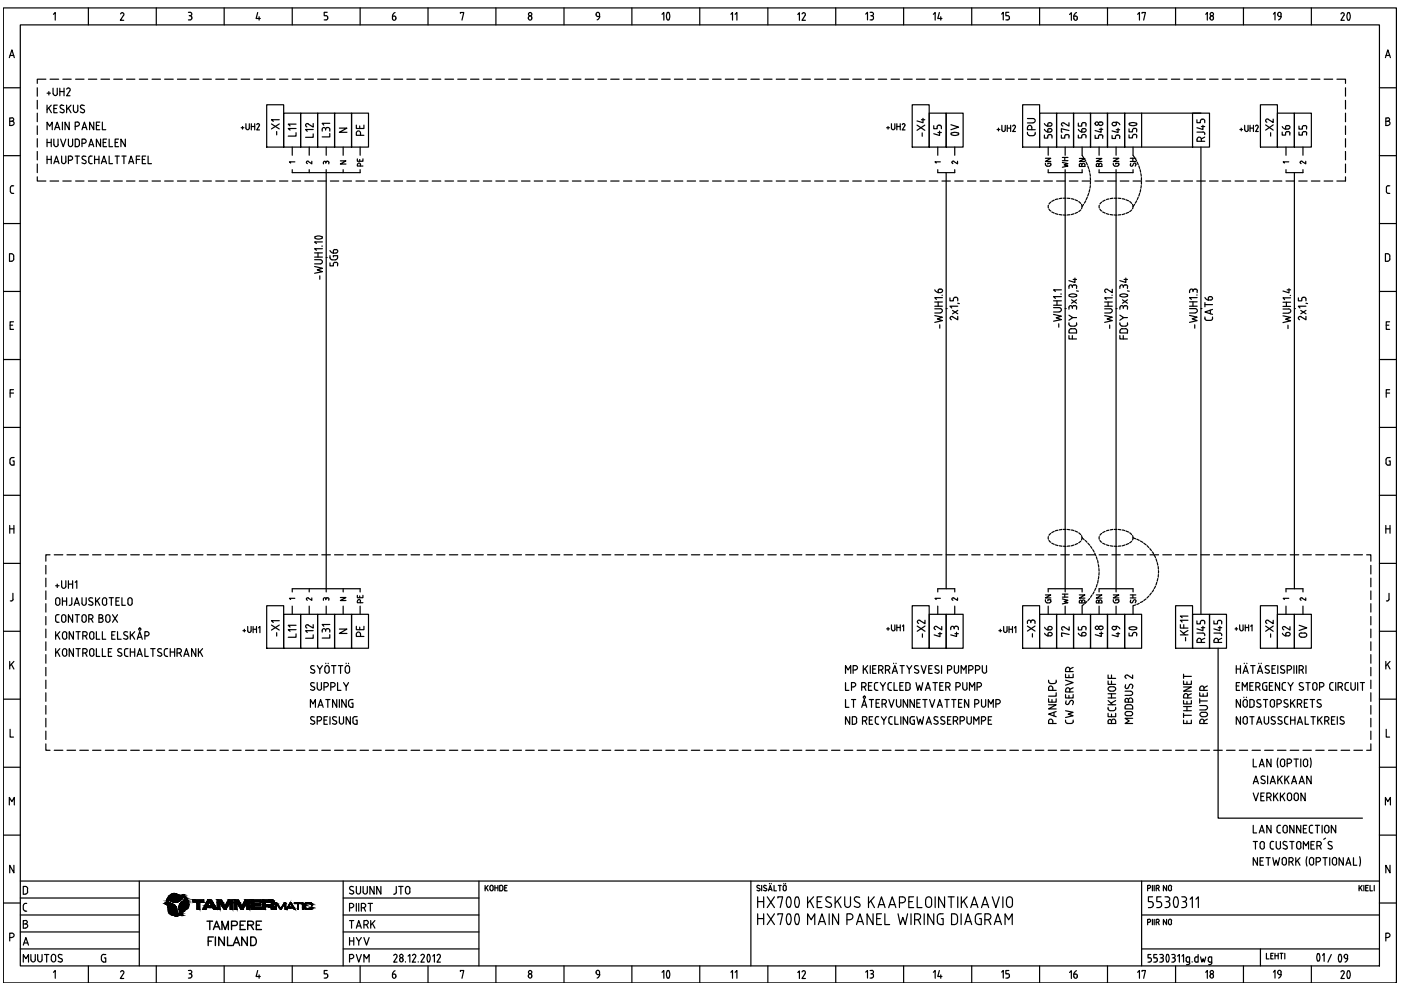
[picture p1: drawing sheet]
<svg xmlns="http://www.w3.org/2000/svg" width="297mm" height="210mm" viewBox="0 0 297 210" stroke-linecap="round" stroke-linejoin="round" font-family="sans-serif">
<!-- layer: EF00_S__0 -->
<g fill="none" stroke="#000" stroke-width=".25">
<path d="M.7 1.7h295.4v206.7h-295.4zM.7 18.6h3.6M2 12.2l.5-1.6 .5 1.6M2.1 11.8h.8M4.3 5.3h288.2v199.5h-288.2zM11.3 3l.4-.3v1.6M18.7 1.7v3.6M25.6 3l.2-.3a.36 .36 0 0 1 .4 .1 .36 .36 0 0 1 0 .4M26.2 3.2l-.7 1.1h.7M33.1 1.7v3.6M39.9 2.6h.4a.36 .36 0 0 1 .4 .4 .36 .36 0 0 1-.4 .3M40.1 3.3h.2"/>
<path d="M40.3 3.3a.45 .45 0 0 1 .4 .5 .45 .45 0 0 1-.4 .4h-.4M47.5 1.7v3.6M54.6 2.7l-.3 1.2h.9M54.9 3.5v.8M62 1.7v3.6M69.4 2.6h-.7v.7l.6 .1 .2 .3M69.5 3.7v.2M69.5 3.9l-.2 .3h-.6M76.4 1.7v3.6M83.2 3.9a.36 .36 0 0 0 .4 .4 .36 .36 0 0 0 .3-.4M83.2 3.4v.6M83.2 3.4h.4"/>
<path d="M83.6 3.4l.2 .1 .1 .3M83.8 2.7l-.4 .2-.2 .5M83.9 3.8v.2M90.7 1.7v3.6M97.6 2.8v-.1h.7l-.4 1.6M105.1 1.7v3.6M112 3.8v.1M112.7 3.8a.36 .36 0 0 1-.2 .5 .36 .36 0 0 1-.5-.4M112.8 3.7a.36 .36 0 0 0-.4-.3 .36 .36 0 0 0-.4 .3M119.6 1.7v3.6M126.4 3.1l.2 .4h.5M126.4 3.2a.38 .38 0 0 1 .2-.6 .38 .38 0 0 1 .5 .4v.5"/>
<path d="M127.2 3.4l-.2 .5-.4 .3M134 1.7v3.6M140.4 3l.3-.3v1.6M141.5 4.2h.3M141.5 4.1a1.17 1.17 0 0 1 .2-1.5l.1 .1a1.57 1.57 0 0 1 0 1.4M148.4 1.7v3.6M155 3l.3-.3v1.6M155.9 3l.3-.3v1.6M162.8 1.7v3.6M169.1 3.1l.4-.4v1.6M170.1 3l.1-.3a.36 .36 0 0 1 .5 .1 .36 .36 0 0 1 0 .4l-.7 1.1h.8M177.2 1.7v3.6"/>
<path d="M183.5 3l.4-.4v1.6M184.5 2.6h.3a.36 .36 0 0 1 .4 .4 .36 .36 0 0 1-.4 .3M184.6 3.3h.2M184.8 3.3a.45 .45 0 0 1 .4 .5 .45 .45 0 0 1-.4 .4h-.3M191.6 1.7v3.6M197.9 3l.4-.3v1.6M199.2 2.7l-.4 1.2h.9M199.5 3.5v.8M206 1.7v3.6M212.4 3l.3-.4v1.6M213.9 2.6h-.6v.7l.5 .1 .2 .3M214 3.7v.2"/>
<path d="M214 3.9l-.2 .3h-.5M220.4 1.7v3.6M226.8 3.1l.3-.4v1.6M227.7 3.9a.36 .36 0 0 0 .4 .4 .36 .36 0 0 0 .3-.4M228 3.4h-.3v.6M228.1 3.4l.2 .1 .1 .3M228.2 2.7l-.3 .2-.2 .5M228.4 3.8v.2M234.8 1.7v3.6M241.2 3l.4-.3v1.6M242.1 2.8v-.1h.8l-.4 1.6M249.2 1.7v3.6"/>
<path d="M255.6 3l.4-.3v1.6M256.5 3.8l.1 .1a.36 .36 0 0 0 .3 .4 .36 .36 0 0 0 .4-.4M257.2 3.8v.1M257.3 3.7a.36 .36 0 0 0-.4-.3 .36 .36 0 0 0-.3 .3M263.6 1.7v3.6M270 3l.3-.4v1.6M270.9 3v.2M270.9 3.1l.2 .4h.5M271.6 3v.5M271.6 3.4l-.1 .5-.4 .3M271.6 3a.36 .36 0 0 0-.3-.4 .36 .36 0 0 0-.4 .4M278 1.7v3.6"/>
<path d="M284.3 3l.2-.3a.36 .36 0 0 1 .4 .1 .36 .36 0 0 1 .1 .4l-.7 1.1h.7M285.8 2.7h.1a1.13 1.13 0 0 1 0 1.6l-.2-.1a1.44 1.44 0 0 1 .1-1.5zM292.5 18.6h3.6M293.7 12.2l.5-1.6 .6 1.6M293.9 11.8h.7M.7 33h3.6M2.1 25.7h.4M2.2 39.8v.8M2.5 25h-.4v1.6h.4M2.5 25.7a.44 .44 0 0 1 .5 .4 .44 .44 0 0 1-.5 .5M2.5 25a.36 .36 0 0 1 .4 .3 .36 .36 0 0 1-.4 .4M2.6 39.4h.3"/>
<path d="M2.6 39.4l-.4 .4M292.5 33h3.6M293.8 25.7h.4M294.2 25h-.4v1.6h.4M294.3 25a.36 .36 0 0 1 .3 .3 .36 .36 0 0 1-.3 .4 .44 .44 0 0 1 .4 .4 .44 .44 0 0 1-.4 .5M294.3 39.4h.4M294.4 39.4l-.4 .2-.1 1 .2 .4h.6M.7 47.4h3.6M2.2 40.6l.4 .4M2.4 53.8h-.4v1.6h.4M2.4 53.8l.3 .1a1.11 1.11 0 0 1 0 1.4l-.3 .1M2.6 41h.3"/>
<path d="M292.5 47.4h3.6M293.7 53.8l.7 .1a1.11 1.11 0 0 1 0 1.4l-.7 .1zM.7 61.8h3.6M.7 76.2h3.6M2.1 68.9h.6M2.9 68.2h-.8v1.6h.8M292.5 61.8h3.6M292.5 76.2h3.6M293.9 68.9h.6M294.6 68.2h-.7v1.6h.7M.7 90.6h3.6M2.1 98.2l.1 .2 .4 .2"/>
<path d="M2.1 83.3h.8M2.6 97h.4M2.6 97l-.4 .2-.1 1M2.7 97.7h.3v.9h-.4M2.9 82.6h-.8v1.6M292.5 90.6h3.6M293.9 83.3h.7M294.5 97.7h.3v.9h-.7l-.2-.4M294.6 82.6h-.7v1.6M294.8 97h-.5l-.4 .2v1M.7 105h3.6M.7 119.5h3.6"/>
<path d="M2.1 111.4v1.7M2.1 112.1h.8M2.9 111.4v1.7M292.5 105h3.6M292.5 119.5h3.6M293.8 112.1h.9M293.8 111.4v1.7M294.7 111.4v1.7M.7 133.8h3.6M2.2 127.4h.2M2.7 125.8l.1 1.2-.4 .4M292.5 133.8h3.6"/>
<path d="M294.5 125.8v1.2a.41 .41 0 0 1-.6 .4M.7 148.2h3.6M2.1 140.2v1.6M2.1 154.6v1.7h.8M2.4 140.8l.5 1M2.9 140.2l-.8 1M292.5 148.2h3.6M293.8 140.2v1.6M293.9 154.6v1.7h.7M294.2 140.8l.5 1M294.7 140.2l-.9 1M.7 162.7h3.6"/>
<path d="M.7 177.1h3.6M2 170.7v-1.6l.5 .9 .5-.9v1.6M292.5 162.7h3.6M292.5 177.1h3.6M293.7 170.7v-1.6l.5 .9 .6-.9v1.6M.7 191.5h3.6M2.1 198.8h.4M2.5 198.7a.44 .44 0 0 0 .5-.4 .44 .44 0 0 0-.5-.4h-.4v1.6M2.9 183.5v1.6l-.8-1.6v1.6M292.5 191.5h3.6M293.8 198.8h.4M294.2 197.9h-.4v1.6"/>
<path d="M294.3 197.9a.44 .44 0 0 1 .4 .4 .44 .44 0 0 1-.4 .4M294.7 183.5v1.6l-.9-1.6v1.6M11.3 206.1l.4-.3v1.6M18.7 204.8v3.6M25.6 206.1l.2-.3a.36 .36 0 0 1 .4 .1 .36 .36 0 0 1 0 .5M26.2 206.4l-.7 1.1h.7M33.1 204.8v3.6M39.9 205.8h.4M40.1 206.5h.2M40.3 205.7a.36 .36 0 0 1 .4 .4 .36 .36 0 0 1-.4 .3 .45 .45 0 0 1 .4 .5 .45 .45 0 0 1-.4 .4l-.4 .1M47.5 204.8v3.6M54.6 205.8l-.3 1.2h.9"/>
<path d="M54.9 206.7v.7M62 204.8v3.6M69.1 206.4l.4 .4M69.4 205.8h-.7v.7h.4M69.5 206.8v.2M69.5 207l-.2 .3-.6 .1M76.4 204.8v3.6M83.2 207.1a.36 .36 0 0 0 .4 .3 .36 .36 0 0 0 .3-.3M83.6 206.5h-.4v.6M83.6 206.5l.2 .1 .1 .3M83.8 205.8l-.4 .3-.2 .4M83.9 206.9v.2"/>
<path d="M90.7 204.8v3.6M97.6 206v-.2h.7l-.4 1.6M105.1 204.8v3.6M112 206.9v.1M112.7 206.9a.36 .36 0 0 1-.2 .5 .36 .36 0 0 1-.5-.4M112.8 206.8a.36 .36 0 0 0-.4-.3 .36 .36 0 0 0-.4 .3M119.6 204.8v3.6M126.4 206.3l.4 .3M126.4 206.3a.38 .38 0 0 1 .2-.5 .38 .38 0 0 1 .5 .3v.5M126.7 206.7h.4M127.2 206.6l-.2 .5-.4 .3M134 204.8v3.6"/>
<path d="M140.4 206.1l.3-.3v1.6M141.5 205.8h.2a1.13 1.13 0 0 1 0 1.6l-.2-.1a1.44 1.44 0 0 1 0-1.5zM148.4 204.8v3.6M155 206.1l.3-.3v1.6M155.9 206.1l.3-.3v1.6M162.8 204.8v3.6M169.1 206.2l.4-.3v1.6M170.1 206.1l.1-.3a.36 .36 0 0 1 .5 .1 .36 .36 0 0 1 0 .5M170.7 206.4l-.7 1.1h.8M177.2 204.8v3.6M183.5 206.1l.4-.3v1.6M184.5 205.8h.3"/>
<path d="M184.6 206.5h.2M184.8 205.7a.36 .36 0 0 1 .4 .4 .36 .36 0 0 1-.4 .3 .45 .45 0 0 1 .4 .5 .45 .45 0 0 1-.4 .4l-.3 .1M191.6 204.8v3.6M197.9 206.1l.4-.3v1.6M199.2 205.8l-.4 1.2h.9M199.5 206.7v.7M206 204.8v3.6M212.4 206.1l.3-.3v1.6M213.7 206.4l.3 .4M213.9 205.8h-.6v.7h.3M214 206.8v.2M214 207l-.2 .3-.5 .1"/>
<path d="M220.4 204.8v3.6M226.8 206.2l.3-.4v1.7M227.7 207.1a.36 .36 0 0 0 .4 .3 .36 .36 0 0 0 .3-.3M228 206.5h-.3v.6M228.1 206.5l.2 .1 .1 .3M228.2 205.8l-.3 .3-.2 .4M228.4 206.9v.2M234.8 204.8v3.6M241.2 206.1l.4-.3v1.6M242.1 206v-.2h.8l-.4 1.6M249.2 204.8v3.6M255.6 206.1l.4-.3v1.6"/>
<path d="M256.5 206.9l.1 .1a.36 .36 0 0 0 .3 .4 .36 .36 0 0 0 .4-.4M257.2 206.9v.1M257.3 206.8a.36 .36 0 0 0-.4-.3 .36 .36 0 0 0-.3 .3M263.6 204.8v3.6M270 206.1l.3-.4v1.7M270.9 206.1v.2M270.9 206.3l.4 .3M271.3 206.7h.3M271.6 206.1v.5M271.6 206.6l-.1 .5-.4 .3M271.6 206.1a.36 .36 0 0 0-.3-.4 .36 .36 0 0 0-.4 .4M278 204.8v3.6"/>
<path d="M284.3 206.1l.2-.3a.36 .36 0 0 1 .4 .1 .36 .36 0 0 1 .1 .5M284.9 206.4l-.6 1.1h.7M285.8 205.8h.1a1.13 1.13 0 0 1 0 1.7l-.2-.2a1.44 1.44 0 0 1 .1-1.5z"/>
<circle cx="112.4" cy="3" r=".36"/>
<circle cx="256.9" cy="3" r=".36"/>
<circle cx="112.4" cy="206.1" r=".36"/>
<circle cx="256.9" cy="206.1" r=".36"/>
</g>
<!-- layer: EP00_S__0 -->
<g fill="none" stroke="#000" stroke-width=".25">
<path d="M4.3 186.8h288.2M4.3 194h25.2M4.3 190.4h25.2M4.3 197.6h25.2M4.9 195.9h.5M4.9 192v.8M5 192.8l.4 .4M5.1 199.9h.8M5.4 187.9h-.5v1.7h.5M5.4 191.5h.3M5.4 193.2h.3M5.4 191.5l-.4 .4"/>
<path d="M5.4 187.9l.4 .3 .1 .2M5.4 196.8a.44 .44 0 0 0 .5-.5 .44 .44 0 0 0-.5-.4 .36 .36 0 0 0 .4-.4 .36 .36 0 0 0-.4-.4l-.5 .1v1.6h.5M5.8 188.5v.6M5.9 189.1l-.3 .4-.2 .1M29.5 186.8v18M72.8 194h28.7M72.8 186.8v18M72.8 190.4h28.7M72.8 197.6h28.7M74.1 192.5h.4M74.1 195.2h.9M74.1 198.8v1.6"/>
<path d="M74.1 199.5h.9M74.3 188.7l.5 .2a.4 .4 0 0 1 .1 .6 .4 .4 0 0 1-.6 0l-.2-.1M74.5 191.5h-.4v1.7M74.5 195.2v1.6M74.6 191.5a.44 .44 0 0 1 .4 .5 .44 .44 0 0 1-.4 .4M74.9 188a.43 .43 0 0 0-.6 0 .43 .43 0 0 0 0 .6M75 198.8v1.6M75.6 187.9v1.2a.44 .44 0 0 0 .4 .5 .44 .44 0 0 0 .4-.5v-1.2M75.6 196.8l.5-1.6 .5 1.6M75.6 198.8l.5 .8 .5-.8M75.6 191.5v1.7M75.7 196.3h.7"/>
<path d="M76.1 191.5v1.7M76.1 199.6v.8M76.6 192.5h.5M77 187.9v1.2a.44 .44 0 0 0 .4 .5 .44 .44 0 0 0 .5-.5v-1.2M77.1 191.5h-.5v1.7M77.1 191.5a.44 .44 0 0 1 .4 .5 .44 .44 0 0 1-.4 .4M77.2 198.8l.5 1.6 .6-1.6M77.2 192.5l.3 .7M77.2 196.1h.4M77.6 195.2h-.4v1.6M77.6 195.1a.44 .44 0 0 1 .5 .5 .44 .44 0 0 1-.5 .4M77.7 196.1l.3 .7"/>
<path d="M78 191.5h1M78.5 191.5v1.7M78.6 195.2v1.6M78.9 195.8l.6 1M79.3 187.9v1.7l-.9-1.7v1.7M79.5 195.2l-.9 1M80.8 187.9v1.7l-.9-1.7v1.7M101.5 186.8v18M102.9 187.7v1.2M103.1 188.2l.4 .7M103.5 187.7l-.6 .8M103.9 188.6v-.6a.32 .32 0 0 1 .3-.3 .32 .32 0 0 1 .3 .3v.6"/>
<path d="M103.9 188.6a.32 .32 0 0 0 .3 .3 .32 .32 0 0 0 .3-.3M104.9 187.7v1.2M104.9 188.2h.7M105.6 187.7v1.2M106.2 187.7h-.3v1.2h.3M106.3 187.7l.3 .2v.6l-.3 .4M107 188.2h.4M107.5 187.7h-.5v1.2h.5M159.2 186.8v18M160.7 187.7l-.1 .1-.1 .3 .5 .3M160.8 187.7l.3 .1M161 188.4l.1 .3a.39 .39 0 0 1-.6 0"/>
<path d="M161.5 187.7v1.2M162.2 187.7l.3 .1M162.2 187.7l-.2 .1-.1 .3 .5 .3M162.4 188.4l.2 .3a.42 .42 0 0 1-.7 0M162.9 188.9l.4-1.2 .4 1.2M163.1 188.6h.5M163.1 187.3v.1M163.5 187.3v.1M164.1 187.7v1.2h.5M165 187.7h.6M165.3 187.7v1.2M166.1 188.6v-.6a.32 .32 0 0 1 .3-.3 .32 .32 0 0 1 .3 .3v.6"/>
<path d="M166.1 188.6a.32 .32 0 0 0 .3 .3 .32 .32 0 0 0 .3-.3M166.2 187.3v.1M166.6 187.3v.1M242 194h50.5M242 186.8v18M243.3 195.6h.3M243.3 188.4h.3M243.6 194.9h-.3v1.2M243.6 187.7h-.3v1.2M243.6 194.9a.32 .32 0 0 1 .4 .3 .32 .32 0 0 1-.4 .3M243.6 187.7a.32 .32 0 0 1 .4 .3 .32 .32 0 0 1-.4 .3M244.3 187.7v1.2"/>
<path d="M244.3 194.9v1.2M244.7 187.7v1.2M244.7 194.9v1.2M245.1 195.6h.3M245.1 188.4h.3M245.4 194.9h-.3v1.2M245.4 187.7h-.3v1.2M245.5 194.9a.32 .32 0 0 1 .3 .3 .32 .32 0 0 1-.3 .3M245.5 187.7a.32 .32 0 0 1 .3 .3 .32 .32 0 0 1-.3 .3M245.5 195.6l.3 .5M245.5 188.4l.3 .5M247.3 194.9v1.2l-.6-1.2v1.2"/>
<path d="M247.3 187.7v1.2l-.6-1.2v1.2M247.7 195.8l.1-.6a.32 .32 0 0 1 .3-.3 .32 .32 0 0 1 .3 .3v.6M247.7 188.6l.1-.6a.32 .32 0 0 1 .3-.3 .32 .32 0 0 1 .3 .3v.6M247.8 195.8a.32 .32 0 0 0 .3 .3 .32 .32 0 0 0 .3-.3M247.8 188.6a.32 .32 0 0 0 .3 .3 .32 .32 0 0 0 .3-.3M288.1 187.7v1.2M288.4 188.2l.4 .7M288.8 187.7l-.7 .8M289.2 187.7v1.2M289.5 188.2h.5M290.1 187.7h-.6v1.2h.6M290.5 187.7v1.2h.5"/>
<path d="M291.4 187.7v1.2M4.3 201.2h25.2M4.9 200.4l.6-1.6 .5 1.6M4.9 204v-1.6l.6 .9 .5-.9v1.6M6.5 202.4v1.1M6.6 203.5a.44 .44 0 0 0 .4 .4 .44 .44 0 0 0 .5-.4M7.5 202.4v1.1M8 202.4v1.1M8 203.5a.44 .44 0 0 0 .5 .4 .44 .44 0 0 0 .4-.4M8.9 202.4v1.1M9.4 202.4h1M9.9 202.4v1.6"/>
<path d="M10.9 202.8v.7M10.9 202.8a.44 .44 0 0 1 .5-.5 .44 .44 0 0 1 .4 .5v.7M10.9 203.5a.44 .44 0 0 0 .5 .4 .44 .44 0 0 0 .4-.4M12.3 203.8l.6 .2M12.5 203.1l.5 .2M12.7 202.3l-.3 .3 .1 .4M12.7 202.4l.5 .1M13 203.3l.2 .4-.3 .2M72.8 201.2h28.7M74.1 203.3h.4M74.5 202.4h-.4v1.6M74.6 202.3a.44 .44 0 0 1 .4 .5 .44 .44 0 0 1-.4 .4"/>
<path d="M75.6 202.4l.5 1.6 .5-1.6M77.2 204v-1.6l.5 .9 .6-.9v1.6M242 201.2h50.5M267.2 201.2v3.6M268.5 202.1v1.2h.6M269.4 202.6h.4M269.9 202.1h-.5v1.2h.5M270.3 202.6h.7M270.3 202.1v1.2M271 202.1v1.2M271.4 202.1h.6M271.7 202.1v1.2"/>
<path d="M272.4 202.1v1.2M282.3 202.4l-.8 1.6"/>
</g>
<!-- layer: EP00_T__0 -->
<g fill="none" stroke="#000" stroke-width=".25">
<path d="M83.5 189.6h.1M84 187.9v1.3M84 189.2l-.3 .4M84.5 187.9h1M85 187.9v1.7M86 188.4v.7M86.9 188.4v.7a.44 .44 0 0 1-.4 .5 .44 .44 0 0 1-.5-.5M86.9 188.4a.44 .44 0 0 0-.4-.5 .44 .44 0 0 0-.5 .5M160.6 190.1v2.3M160.6 193.7v2.3M160.6 191.2h1.3M160.6 194.8h1.3"/>
<path d="M161.9 190.1v2.3M161.9 193.7v2.3M162.7 190.1l1.5 2.3M162.7 193.7l1.5 2.3M164.2 190.1l-1.5 2.3M164.2 193.7l-1.5 2.3M164.9 190.4v-.3h1l-.5 2.3M164.9 194v-.3h1l-.5 2.3M166.9 190.3a2.14 2.14 0 0 0 0 2M166.9 193.9a1.71 1.71 0 0 0 .3 2.1l.3-.1a2.11 2.11 0 0 0 0-2M167 192.3l.2 .1 .3-.1M167.5 190.3l-.3-.2-.2 .2"/>
<path d="M167.5 193.9l-.3-.2-.2 .2M167.5 190.3a2.14 2.14 0 0 1 0 2M168.7 190.3a2.14 2.14 0 0 0 0 2M168.7 193.9a2.14 2.14 0 0 0 0 2M168.7 192.3l.3 .1 .3-.1M169.2 190.3a2.14 2.14 0 0 1 0 2M169.2 193.9a1.78 1.78 0 0 1-.2 2.1l-.3-.1M169.3 190.3l-.3-.2-.3 .2M169.3 193.9l-.3-.2-.3 .2M171.2 196v-2.3l.8 1.3 .7-1.3v2.3M171.2 190.1v2.3M171.7 191l.8 1.4"/>
<path d="M172.5 190.1l-1.3 1.4M173.3 191.2h.7M173.5 196l.8-2.3 .7 2.3M173.7 195.4h1.1M174.3 190.1h-1v2.3h1M175.3 191.1l.7 .4a.51 .51 0 0 1 .2 .7 .51 .51 0 0 1-.7 .2l-.4-.3M175.6 190.1a.49 .49 0 0 0-.5 .4 .49 .49 0 0 0 .2 .6M175.6 190.1l.6 .2M175.8 193.7v2.3M177.1 190.1v2.3M177.5 191l.8 1.4M177.8 193.7v2.3l-1.3-2.3v2.3"/>
<path d="M178.3 190.1l-1.2 1.4M179.1 191.8a.61 .61 0 0 0 .6 .6 .61 .61 0 0 0 .6-.6M179.1 190.1v1.7M179.6 195h.6M180.2 195a.61 .61 0 0 0 .6-.7 .61 .61 0 0 0-.6-.6h-.6v2.3M180.3 190.1v1.7M181.4 191.1l.7 .4a.51 .51 0 0 1 .2 .7 .51 .51 0 0 1-.7 .2l-.5-.3M181.6 196l.7-2.3 .8 2.3M181.6 190.1a.49 .49 0 0 0-.5 .4 .49 .49 0 0 0 .3 .6M181.6 190.1l.7 .2M181.8 195.4h1.1M184.1 190.1v2.3"/>
<path d="M184.6 191l.8 1.4M185.1 193.7v2.3l-1.3-2.3v2.3M185.4 190.1l-1.3 1.4M185.9 194.8h.7M186.2 192.4l.7-2.3 .7 2.3M186.4 191.8h1M186.9 193.7h-1v2.3h1M187.6 193.7v2.3h1M188.4 192.4l.8-2.3 .7 2.3M188.6 191.8h1.1M190.4 193.7l.5 2.3 .5-1.5 .5 1.5 .5-2.3M190.7 191.4h.7a.61 .61 0 0 0 .6-.6 .61 .61 0 0 0-.7-.7h-.6v2.3"/>
<path d="M192.7 191.2h.7M193.2 193.7v2.3M193.7 190.1h-1v2.3h1M193.9 195h.6M194.5 190.1v2.3h1M194.5 193.7h-.6v2.3M194.6 193.7a.61 .61 0 0 1 .6 .7 .61 .61 0 0 1-.6 .6M194.7 195l.5 1M195.9 193.7v2.3M196.2 190.8v1M196.3 190.8a.61 .61 0 0 1 .6-.7 .61 .61 0 0 1 .6 .7v1M196.3 191.8a.61 .61 0 0 0 .6 .6 .61 .61 0 0 0 .6-.6"/>
<path d="M198 193.7v2.3l-1.3-2.3v2.3M198.3 190.1v2.3M200 193.7h-.6a.61 .61 0 0 0-.7 .7v1l.2 .4 .4 .2h.7v-1.2h-.4M200.3 190.1v2.3l-1.3-2.3v2.3M201 190.1h1.3M201.7 190.1v2.3M203 194.5v.9M203 194.4a.7 .7 0 0 0-.7-.7h-.6v2.3h.6a.7 .7 0 0 0 .7-.7M203.1 190.1v2.3M203.8 193.7v2.3M203.8 190.1v2.3M204.3 191l.8 1.4"/>
<path d="M204.5 196l.8-2.3 .7 2.3M204.8 195.4h1M205 190.1l-1.2 1.4M205.8 192.4l.8-2.3 .7 2.3M206.1 191.8h1M206.8 194.4v1M206.8 195.4a.61 .61 0 0 0 .6 .6M207.4 193.7h.7M207.4 193.7a.61 .61 0 0 0-.6 .7M207.7 194.8h.4v1.2h-.7M208.1 192.4l.8-2.3 .7 2.3M208.3 191.8h1.1"/>
<path d="M208.8 195h.7M209.5 195a.61 .61 0 0 0 .6-.7 .61 .61 0 0 0-.6-.6h-.7v2.3M209.6 195l.5 1M210.4 190.1l.7 2.3 .8-2.3M210.8 196l.8-2.3 .7 2.3M211.1 195.4h1M212.6 190.1v2.3M213.1 196v-2.3l.8 1.3 .7-1.3v2.3M213.4 190.8v1M213.4 190.8a.61 .61 0 0 1 .6-.7 .61 .61 0 0 1 .7 .7v1M213.4 191.8a.61 .61 0 0 0 .6 .6 .61 .61 0 0 0 .7-.6M243.5 192.4h.5"/>
<path d="M244 191.2a.63 .63 0 0 1 .5 .6 .63 .63 0 0 1-.5 .6M244.4 190.1h-.9v1.1h.5M246.2 190.1h-.9v1.1h.5a.63 .63 0 0 1 .5 .6 .63 .63 0 0 1-.5 .6h-.5M247 190.1h.5a.49 .49 0 0 1 .5 .5 .49 .49 0 0 1-.5 .5M247.3 191.2a.63 .63 0 0 1 .7 .4 .63 .63 0 0 1-.5 .8h-.5M249 190.3a2.14 2.14 0 0 0 0 2M249.1 192.3l.2 .1 .3-.1M249.6 190.3l-.3-.2-.2 .2M249.6 190.3a2.14 2.14 0 0 1 0 2M250.6 190.1h.5a.49 .49 0 0 1 .5 .5 .49 .49 0 0 1-.5 .5M250.8 191.2a.63 .63 0 0 1 .8 .4 .63 .63 0 0 1-.5 .8h-.5M252.3 190.7l.5-.6v2.3"/>
<path d="M253.6 190.7l.5-.6v2.3M21.5 202.8v.7M21.5 203.5l.1 .2 .4 .2M22 202.4h.4M22 202.3l-.4 .3-.1 .2M22.1 203.1h.3v.9h-.4M83.8 202.3a.36 .36 0 0 1 .3 .6M83.8 202.3l-.3 .3M84.1 202.9l-.6 1.1h.7M86 203.9v.1M86.5 202.7l.4-.3v1.6M87.5 202.6l.2-.2a.36 .36 0 0 1 .4 .1 .36 .36 0 0 1 0 .4"/>
<path d="M88.1 202.9l-.7 1.1h.7M88.7 203.9v.1M89.6 202.3l-.4 .3M89.6 202.3a.36 .36 0 0 1 .3 .6M89.9 202.9l-.7 1.1h.7M90.7 203.9h.3M90.7 202.5a1.5 1.5 0 0 0 0 1.4M91 202.5a1.5 1.5 0 0 1 0 1.4M91 202.4h-.3M91.8 202.7l.3-.3v1.6M92.7 202.6l.2-.2a.36 .36 0 0 1 .4 .1 .36 .36 0 0 1 0 .4M93.3 202.9l-.6 1.1h.7"/>
<path d="M243.4 204h.3M243.8 203.1l.3 .3v.4l-.3 .1M244 202.4h-.6v.7h.3M244.6 204h.4M245 203.1l.4 .3M245.3 202.4h-.7v.7h.4M245.3 203.4v.2M245.4 203.6l-.4 .3M245.9 202.4h.4M245.9 204h.4M246.1 203.1h.2M246.3 202.3a.36 .36 0 0 1 .4 .4 .36 .36 0 0 1-.4 .4l.4 .3"/>
<path d="M246.6 203.4v.2M246.7 203.6l-.4 .3M247.3 203.9h.4M247.4 202.5a1.5 1.5 0 0 0 0 1.4M247.7 202.5a1.5 1.5 0 0 1 0 1.4M247.7 202.4h-.4M248.4 202.4h.4M248.4 204h.4M248.6 203.1h.2M248.8 202.3a.36 .36 0 0 1 .4 .4 .36 .36 0 0 1-.4 .4 .45 .45 0 0 1 .4 .4 .45 .45 0 0 1-.4 .4M249.7 202.7l.3-.3v1.6M250.6 202.7l.3-.3v1.6"/>
<path d="M251.6 204.5h.3M251.8 202.9h.4v1.3M251.8 204h.4M251.8 202.9l-.3 .3v.6l.3 .2M252.3 204.2l-.4 .3M252.8 203.9v.1M254 202.4v1.6l-.5-.1-.2-.2 .1-.7 .6-.1M254.5 202.9l.3 1.1 .3-.7 .2 .7 .3-1.1M256.3 204.5h.3M256.9 204.2l-.3 .3M256.9 204l-.7-.2v-.6l.1-.3h.6v1.3M283.9 203.9h.4"/>
<path d="M283.9 202.5a1.5 1.5 0 0 0 0 1.4M284.3 202.5a1.5 1.5 0 0 1 0 1.4M284.3 202.4h-.4M285 202.7v.2M285 202.9l.4 .3M285.4 203.3h.3M285.7 202.7v.5M285.7 203.2l-.1 .5-.4 .3M285.7 202.7a.36 .36 0 0 0-.3-.4 .36 .36 0 0 0-.4 .4"/>
<circle cx="85" cy="203.5" r=".42"/>
<circle cx="85.1" cy="202.7" r=".36"/>
</g>
<!-- layer: EP00_S__1 -->
<path d="M279.3 202.3l.2-.1a1.08 1.08 0 0 1 0 1.6l-.2-.1M279.4 202.3a1.5 1.5 0 0 0 0 1.4M280.4 202.6l.3-.4v1.6" fill="none" stroke="#000" stroke-width=".25"/>
<!-- layer: TEKSTIT -->
<g fill="none" stroke="#000" stroke-width=".3">
<path d="M43.9 195.3h1.2M44.1 199.5h.7M44.5 195.3v1.8M45.2 197.1l.7-1.8 .7 1.8M45.2 198.7h-1.1v1.8M45.5 196.5h.9M45.7 198.7v1.8M47.1 197.1v-1.8l.6 1.8 .7-1.8v1.8M47.6 198.7v1.8l-1.2-1.8v1.8M48.2 198.7v1.8h1.1M49.1 196.2h.8a.47 .47 0 0 0 .4-.4 .47 .47 0 0 0-.4-.5h-.8v1.8M49.7 199.9h.9"/>
<path d="M50.9 196.2h.7M52 195.3h-1.1v1.8h1.1M52.4 198.7v1.8l-1.1-1.8v1.8M52.5 196.2l1.1-.1 .1-.4-.4-.4h-.8v1.8M53.2 198.7h.5a.98 .98 0 0 1 .7 .9 .98 .98 0 0 1-.7 .9h-.5zM53.2 196.2l.5 .9M54.3 196.2h.7M55.4 195.3h-1.1v1.8h1.1M49.4 200.5l.8-1.8 .6 1.8"/>
</g>
<!-- layer: Tammermatic colour with slogans -->
<g fill="none" stroke="#000" stroke-width=".21">
<path d="M35 191.5a2.08 2.08 0 0 1 2.6 2.2l.5 .3a1.77 1.77 0 0 1-2.4-1l-.2-1-.5-.4zM35.3 191.1h.1M35.3 191h.1M35.4 191.1h.1M35.5 191.1h.1M35.5 191.4a1.95 1.95 0 0 1 2.1 2.1l.5 .5-.1 .1 .1-.1a1.2 1.2 0 0 1-.6-1.3 2 2 0 0 0-2-1.3zM35.6 191l.3-.1-.4 .2zM35.7 190.1a1.49 1.49 0 0 1 2.3-.2h.3l.7-.3a1.94 1.94 0 0 1-3.1 1.3l-.5 .2-.1-.1zM36.1 191l1 .3zM37.1 191.3h.1h-.1M37.4 191.3h.1M37.5 191.2h.1"/>
<path d="M37.7 191.2h.1M37.8 191.2h.1M38 192.3h.1M38 192.2h.1M38 192.1h.1M38 191.9h.1M39.1 190.4l-.1 .5-.9 .9 1-1zM39.1 190.4h.1M39.2 190.2h.1M39.2 190.2a1.73 1.73 0 0 1 .4 2.5l-.8 .6-.2 .8a1.92 1.92 0 0 1-.6-1.9l.1-.5 .3-.3a.93 .93 0 0 0 .7-1zM39.3 190.2h.1M40.9 190.8h2.3v.5h-.8v1.5h-.7v-1.5h-.8z"/>
<path d="M44.1 190.8h.4v.5l-.4 .7h.4v.4h-.7l-.2 .4h-.6zM44.4 191.2l.5 .8h-.8zM44.5 190.8h.4l1.1 2h-.7l-.2-.4h-.6v-.4h.4l-.4-.7zM46 190.8h1l.7 1.3 .7-1.3h.9v2h-.5v-1.4l-.9 1.4h-.4l-.9-1.4v1.4h-.6zM49.6 190.8h1l.7 1.3 .7-1.3h.9v2h-.6v-1.4l-.8 1.4h-.5l-.8-1.4v1.4h-.6zM53.2 190.8h2.2v.4h-1.6v.4h1.5v.4h-1.5v.3h1.6v.5h-2.2zM55.7 190.8h1.2v.5h-.6v.5h.6v.5h-.6v.5h-.6zM56.3 191.3h.7a.32 .32 0 0 1 .5 0 .32 .32 0 0 1-.2 .5h-1zM56.9 190.8h.3a.69 .69 0 0 1 .9 .3 .69 .69 0 0 1-.3 .9l.3 .1 .1 .7h-.7a.4 .4 0 0 0-.1-.5 .4 .4 0 0 0-.5 0v-.5h.4a.26 .26 0 0 0 .3-.3 .26 .26 0 0 0-.4-.2h-.3zM58.4 191.4h.3l.8 1.2 .8-1.2h.3v1.4h-.2v-1.2l-.9 1.2-.9-1.2v1.2h-.2zM61.5 191.4l.1 .2-.4 .7h.4v.2h-.5l-.2 .3h-.2zM61.6 191.6l.5 .7h-.9z"/>
<path d="M61.6 191.4l1 1.4h-.3l-.1-.3h-.6v-.2h.5zM62.4 191.4h1.6v.2h-.7v1.2h-.2v-1.2h-.7zM64.1 191.4h.2v1.4h-.2zM64.7 191.5l.3-.1a1.03 1.03 0 0 1 1.2 .3v.2a1.05 1.05 0 0 0-1.3-.3l-.2 .3a.64 .64 0 0 0 .2 .7 .64 .64 0 0 0 .7 .1l.3-.1 .1-.3h.2a.47 .47 0 0 1-.2 .5 .47 .47 0 0 1-.6 0 .69 .69 0 0 1-.8-.1 .69 .69 0 0 1-.1-.9z"/>
</g>
<g fill="#000" stroke="#000" stroke-width=".21">
<path d="M35.3 191.1h.2zM36.1 191l.5 .2zM36.3 191.5l.1 .1zM36.3 193.9h1.7zM36.6 191.7l.1 .1zM36.7 191.8h.2zM36.9 191.3h.2zM36.8 189.4h.3zM37 191.3h.2zM37 194.2h.7zM37.1 192.1h.1zM37.1 191.3h.1z"/>
<path d="M37.2 192.1l.1 .2zM37.6 193.6l.1 .1zM37.7 193.7l.1 .1zM38.1 191.6l.1-.1zM38.3 191.4l.2-.1zM38.5 194.1h.2zM38.5 194.1h.1zM38.7 189.8h.4zM38.6 191.2l.2-.1zM38.8 189.7h.3zM39 190.9l-.1 .1zM39.2 190.2h.1z"/>
<path d="M56.9 191.3h1.3zM57.3 192.3h.8zM57.5 191.3h.7zM57.5 191.4h.7zM57.5 191.8h.7zM57.5 192.8h.7zM64.7 191.5h1.4zM64.9 191.4h1zM65 192.8h.8zM65.8 192.7h.4zM66 192.6h.2z"/>
<path d="M35 191.5h1.2zM35 191.5h1.2z"/>
<path d="M35 191.5h1.3zM35 191.5h1.3z"/>
<path d="M35 191.5l1.4 .1zM35 191.5l1.4 .1z"/>
<path d="M35 191.5h1zM35.2 191.4l.8 .1z"/>
<path d="M35 191.6l1.5 .1zM35 191.6l1.5 .1z"/>
<path d="M35.1 191.7h1.5zM35.1 191.7h1.5z"/>
<path d="M35.2 191.4h.5zM35.3 191.4h.4z"/>
<path d="M35.3 190.8l2.9 .1zM35.3 190.8h3z"/>
<path d="M35.3 191h.3zM35.3 191h.3zM35.3 191h.3zM35.3 191h.3zM35.3 191h.3zM35.3 191h.3zM35.3 191h.3zM35.3 191h.5z"/>
<path d="M35.3 191h.3zM35.3 191h.3z"/>
<path d="M35.3 191.4h.4zM35.4 191.4h.3z"/>
<path d="M35.4 190.6l-.1 .2h3zM35.4 190.6h3.2l-.3 .2z"/>
<path d="M35.3 191.1h.2zM35.3 191l.2 .1zM35.3 191h.3z"/>
<path d="M35.3 191.1h.2zM35.3 191.1h.2z"/>
<path d="M35.2 191.7l1.6 .1zM35.2 191.7l1.6 .1z"/>
<path d="M35.3 191.8h1.5zM35.3 191.8h1.5z"/>
<path d="M35.5 190.5l3.1 .1zM35.5 190.5h3.1z"/>
<path d="M35.6 190.2l-.1 .3h3.1zM35.6 190.2h3.2l-.2 .3z"/>
<path d="M35.3 191.1h.2zM35.3 191.1h.2z"/>
<path d="M35.4 191.8l.1 .2h1.5zM35.4 191.8h1.4l.2 .2z"/>
<path d="M35.3 191h.3zM35.3 191h.3zM35.3 191h.3zM35.3 191h.3z"/>
<path d="M35.5 192l.1 .2h1.6zM35.5 192h1.5l.2 .2z"/>
<path d="M35.6 192.2h1.7zM35.6 192.2h1.7z"/>
<path d="M35.6 192.2v.2h1.8zM35.6 192.2h1.7l.1 .2z"/>
<path d="M35.9 189.9l-.3 .3h3.3zM35.9 189.9h3.1l-.1 .3z"/>
<path d="M35.6 191.4h.2zM35.8 191.4h.1z"/>
<path d="M35.6 192.4h1.8zM35.6 192.4h1.8z"/>
<path d="M35.6 192.4v.2h1.9zM35.6 192.4h1.8l.1 .2z"/>
<path d="M35.6 192.6v.3h1.9zM35.6 192.6h1.9v.3z"/>
<path d="M35.6 192.9l.1 .2h1.8zM35.6 192.9h1.9v.2z"/>
<path d="M35.7 193.1v.2h1.8zM35.7 193.1h1.8v.2z"/>
<path d="M35.3 191h.5zM35.3 191h.5zM35.3 190.9l.5 .1zM35.3 190.9h.6z"/>
<path d="M35.7 193.3l1.8 .1zM35.7 193.3l1.8 .1z"/>
<path d="M35.8 193.4v.1h1.8zM35.8 193.4h1.7l.1 .1z"/>
<path d="M35.9 189.9h3.1zM35.9 189.9h3.1z"/>
<path d="M35.3 190.9h.6zM35.3 190.9h.7z"/>
<path d="M35.8 193.5l1.8 .1zM35.8 193.5l1.8 .1z"/>
<path d="M35.9 189.9h2.4zM36 189.9h2.3z"/>
<path d="M35.9 189.9h2.6zM35.9 189.9h2.6z"/>
<path d="M36 189.9h2.2zM36.1 189.8l2.1 .1z"/>
<path d="M35.9 193.6l.1 .1h1.7zM35.9 193.6h1.7l.1 .1z"/>
<path d="M36.1 189.8h1.9l-1.6-.2zM36.4 189.6h1.1l.5 .2z"/>
<path d="M36 190.9l2.2 .1zM36 190.9l2.2 .1z"/>
<path d="M36.1 191.5h.1zM36.2 191.5h.1z"/>
<path d="M36 193.7h1.7zM36 193.7h1.7z"/>
<path d="M36.1 191h2zM36.1 191h2.1z"/>
<path d="M36.1 193.7l1.8 .1zM36.1 193.7l1.8 .1z"/>
<path d="M36.2 193.8h1.7zM36.2 193.8h1.7z"/>
<path d="M36.1 191h2zM36.1 191h2z"/>
<path d="M36.3 193.9h1.7zM36.2 193.8l1.8 .1zM36.2 193.8l1.8 .1z"/>
<path d="M36.4 189.6h1.1zM36.5 189.6h1z"/>
<path d="M36.3 191l1.7 .1zM36.3 191h1.8z"/>
<path d="M36.5 189.6h.9zM36.6 189.5l.8 .1z"/>
<path d="M36.4 191.1h1.5zM36.4 191.1h1.6z"/>
<path d="M36.5 191.1h1.4zM36.5 191.1h1.4z"/>
<path d="M36.5 191.1h1.3zM36.5 191.1h1.4z"/>
<path d="M36.4 193.9l1.7 .1zM36.4 193.9l1.7 .1z"/>
<path d="M36.6 191.2l.3 .1zM36.6 191.2l.3 .1z"/>
<path d="M36.6 191.2h1.2zM36.6 191.2h1.2z"/>
<path d="M36.6 189.5h.6zM36.8 189.4l.4 .1z"/>
<path d="M36.6 194l1.4 .1zM36.6 194h1.5z"/>
<path d="M36.6 191.2h1.1zM36.6 191.2h1.2z"/>
<path d="M36.7 194.1h1.3zM36.7 194.1h1.3zM36.7 194.1h1.3zM36.7 194.1h1.3zM36.7 194.1h1.3zM36.7 194.1h1.3zM36.7 194.1h1.3z"/>
<path d="M36.7 191.2h.9zM36.7 191.2h1z"/>
<path d="M36.7 194.1h1.3zM36.6 194.1h1.4zM36.6 194.1h1.4z"/>
<path d="M36.7 191.2h.8zM36.7 191.2h.9z"/>
<path d="M36.8 191.2l.7 .1zM36.8 191.2h.7z"/>
<path d="M36.9 191.3h.5zM36.9 191.3h.6z"/>
<path d="M36.9 191.9l.1 .1zM37 192l.1 .1z"/>
<path d="M36.7 194.1h1.2zM36.7 194.1h1.3z"/>
<path d="M36.9 191.3h.5zM36.9 191.3h.5z"/>
<path d="M36.9 194.1l.8 .1zM36.9 194.1h1z"/>
<path d="M37 194.2h.7zM37.2 194.2h.5z"/>
<path d="M37 191.3h.2zM36.9 191.3h.3zM36.9 191.3h.5z"/>
<path d="M37.1 191.3h.1zM37.1 191.3h.1z"/>
<path d="M37.4 192.3v.2zM37.4 192.3v.2z"/>
<path d="M37.5 192.6v.3zM37.5 192.6v.3z"/>
<path d="M37.5 192.9v.3zM37.5 192.9v.3z"/>
<path d="M36.8 191.2h.7zM36.8 191.2h.7z"/>
<path d="M37.5 193.4l.1 .2zM37.5 193.4l.1 .2z"/>
<path d="M35.9 193.6h1.7zM35.9 193.6h1.7z"/>
<path d="M36.7 191.2h1zM36.7 191.2h1z"/>
<path d="M36.6 191.2h1.2zM36.6 191.2h1.2zM36.6 191.2h1.2zM36.6 191.2h1.2zM36.6 191.1l1.2 .1zM36.6 191.1l1.2 .1z"/>
<path d="M38 192.3l1.9 .1zM38 192.3l1.9 .1z"/>
<path d="M38 192.4h1.9zM38 192.4h1.9z"/>
<path d="M38 192.4l1.8 .1zM38 192.4h1.9z"/>
<path d="M38 192.5l1.8 .1zM38 192.5l1.8 .1z"/>
<path d="M38 192.6v.2h1.6zM38 192.6h1.8l-.2 .2z"/>
<path d="M38 192.8h1.5zM38 192.8h1.6z"/>
<path d="M38 191.9v.2h2zM38 191.9h2v.2z"/>
<path d="M38 192.1h2zM38 192.1h2z"/>
<path d="M38.1 191.8h1.9zM38.1 191.8h1.9z"/>
<path d="M38 191.8l2 .1zM38 191.8l2 .1z"/>
<path d="M38 191.9h2zM38 191.9h2z"/>
<path d="M38 192.8v.4h.9zM38 192.8h1.5l-.6 .4z"/>
<path d="M38 193.2l.9 .1zM38 193.2h.9z"/>
<path d="M38.1 191.7l1.9 .1zM38.1 191.7l1.9 .1z"/>
<path d="M38 193.3l.8 .1zM38 193.3h.9z"/>
<path d="M38.1 193.4h.6zM38.1 193.4h.7z"/>
<path d="M38.1 191.6h1.9zM38.2 191.6h1.8z"/>
<path d="M38.2 191.6h1.8l-1.6-.2zM38.4 191.4h1.5l.1 .2z"/>
<path d="M38.1 193.4l.1 .2h.5zM38.1 193.4h.6v.2z"/>
<path d="M38.2 193.6l.5 .1zM38.2 193.6l.5 .1z"/>
<path d="M38.2 193.7l.2 .2h.3zM38.2 193.7h.5v.2z"/>
<path d="M38.4 191.4h1.5l-1.1-.3zM38.8 191.1h1.1v.3z"/>
<path d="M38.4 193.9l.3 .1zM38.4 193.9l.3 .1z"/>
<path d="M38.4 194l.3 .1zM38.4 194l.3 .1z"/>
<path d="M38.5 189.9h.5zM38.7 189.8h.4z"/>
<path d="M38.5 189.9h.5zM38.5 189.9h.5z"/>
<path d="M38.5 194.1h.2zM38.5 194.1h.2z"/>
<path d="M38.7 189.8h.4zM38.7 189.8h.4zM38.8 189.8h.3z"/>
<path d="M38.8 191.1h1.1zM38.8 191.1h1.1z"/>
<path d="M38.8 189.7h.3zM38.8 189.7h.3zM38.9 189.7h.2z"/>
<path d="M38.8 189.7l.3 .1zM38.8 189.7l.3 .1z"/>
<path d="M38.8 191.1h1.1l-.8-.2zM39.1 190.9h.7l.1 .2z"/>
<path d="M35.6 190.2h3.2zM35.6 190.2h3.3z"/>
<path d="M38.9 189.7h.2zM38.9 189.7h.2zM38.9 189.7h.2z"/>
<path d="M39.1 190.7v.2h.7zM39.1 190.7h.6l.1 .2z"/>
<path d="M39.1 190.3h.3zM39.2 190.3h.2z"/>
<path d="M39.1 190.4h.4zM39.1 190.4h.4zM39.1 190.4h.4zM39.1 190.4h.4zM39.1 190.4h.4zM39.1 190.4h.4zM39.1 190.3l.4 .1zM39.1 190.3l.4 .1z"/>
<path d="M39.1 190.4v.1h.5zM39.1 190.4l.5 .1z"/>
<path d="M39.1 190.5l.6 .1zM39.1 190.5l.6 .1z"/>
<path d="M39.1 190.6l.6 .1zM39.1 190.6l.6 .1z"/>
<path d="M39.2 190.2h.1zM39.2 190.2h.1zM39.2 190.2h.1zM39.2 190.2h.1zM39.2 190.2h.1zM39.2 190.2h.1zM39.2 190.2h.1zM39.2 190.2h.1z"/>
<path d="M39.2 190.2l.2 .1zM39.2 190.2l.2 .1z"/>
<path d="M39.2 190.2h.2zM39.2 190.2h.2z"/>
<path d="M38 192.3h1.9zM38 192.3h1.9z"/>
<path d="M38 192.2h1.9zM38 192.2h1.9zM38 192.2h1.9zM38 192.2h2z"/>
<path d="M38 192.3h1.9zM38 192.3h1.9zM38 192.3h1.9zM38 192.3h1.9zM38 192.2v.1h1.9zM38 192.2h1.9v.1z"/>
<path d="M38 192.2h2zM38 192.2h2zM38 192.1l2 .1zM38 192.1l2 .1z"/>
<path d="M38.1 191.7h1.9zM38.1 191.7h1.9zM38.1 191.7h1.9zM38.1 191.7h1.9zM38.1 191.6l1.9 .1zM38.1 191.6l1.9 .1z"/>
<path d="M40.9 190.8v.5h2.3zM40.9 190.8h2.3v.5z"/>
<path d="M41.7 191.3v1.5h.7zM41.7 191.3h.7v1.5z"/>
<path d="M43.2 192.4l-.2 .4h.6zM43.2 192.4h.6l-.2 .4z"/>
<path d="M43.4 192l-.2 .4h1.3zM43.4 192h1.1v.4z"/>
<path d="M43.8 191.3l-.4 .7h.7zM43.8 191.3h.6l-.3 .7z"/>
<path d="M44.1 190.8l-.3 .4h.7zM44.1 190.8h.4v.4z"/>
<path d="M43.8 191.2l.6 .1zM43.8 191.2l.6 .1z"/>
<path d="M44.5 190.8v.5h.6zM44.5 190.8h.4l.2 .5z"/>
<path d="M44.5 192v.4h1.2zM44.5 192h1l.2 .4z"/>
<path d="M44.5 191.3l.4 .7h.6zM44.5 191.3h.6l.4 .7z"/>
<path d="M45.1 192.4l.2 .4h.7zM45.1 192.4h.6l.3 .4z"/>
<path d="M46 190.8v.6h1.3zM46 190.8h1l.3 .6z"/>
<path d="M46 191.4v1.4h.6zM46 191.4h.6v1.4z"/>
<path d="M46.6 191.4l.5 .7h.6zM46.6 191.4h.7l.4 .7z"/>
<path d="M47.1 192.1l.4 .7h.4zM47.1 192.1h1.2l-.4 .7z"/>
<path d="M48.1 191.4l-.4 .7h.6zM48.1 191.4h.7l-.5 .7z"/>
<path d="M48.4 190.8l-.3 .6h1.2zM48.4 190.8h.9v.6z"/>
<path d="M48.8 191.4v1.4h.5zM48.8 191.4h.5v1.4z"/>
<path d="M49.6 190.8v.6h1.3zM49.6 190.8h1l.3 .6z"/>
<path d="M49.6 191.4v1.4h.6zM49.6 191.4h.6v1.4z"/>
<path d="M50.2 191.4l.5 .7h.6zM50.2 191.4h.7l.4 .7z"/>
<path d="M50.7 192.1l.3 .7h.5zM50.7 192.1h1.2l-.4 .7z"/>
<path d="M51.7 191.4l-.4 .7h.6zM51.7 191.4h.6l-.4 .7z"/>
<path d="M52 190.8l-.3 .6h1.2zM52 190.8h.9v.6z"/>
<path d="M52.3 191.4v1.4h.6zM52.3 191.4h.6v1.4z"/>
<path d="M53.2 190.8v.4h2.2zM53.2 190.8h2.2v.4z"/>
<path d="M53.2 191.2v.4h.6zM53.2 191.2h.6v.4z"/>
<path d="M53.2 191.6v.4h2.1zM53.2 191.6h2.1v.4z"/>
<path d="M53.2 192v.3h.6zM53.2 192h.6v.3z"/>
<path d="M53.2 192.3v.5h2.2zM53.2 192.3h2.2v.5z"/>
<path d="M55.7 190.8v.5h1.2zM55.7 190.8h1.2v.5z"/>
<path d="M55.7 191.3v.5h.6zM55.7 191.3h.6v.5z"/>
<path d="M55.7 191.8v.5h1.2zM55.7 191.8h1.2v.5z"/>
<path d="M55.7 192.3v.5h.6zM55.7 192.3h.6v.5z"/>
<path d="M56.9 190.8h1zM56.9 190.8h1z"/>
<path d="M56.9 190.8l1 .1zM56.9 190.8l1 .1z"/>
<path d="M56.9 190.9h1.1zM56.9 190.9h1.1z"/>
<path d="M56.9 190.9v.2h1.2zM56.9 190.9h1.1l.1 .2z"/>
<path d="M56.9 191.1h1.2zM56.9 191.1h1.2z"/>
<path d="M56.9 191.8h1.2zM56.9 191.8h1.2z"/>
<path d="M56.9 191.8h1.2zM56.9 191.8h1.2z"/>
<path d="M56.9 191.8l1.2 .1zM56.9 191.8l1.2 .1z"/>
<path d="M56.9 191.9v.1h1zM56.9 191.9h1.2l-.2 .1z"/>
<path d="M56.9 192l1 .1zM56.9 192l1 .1z"/>
<path d="M56.9 192.1v.1h1.2zM56.9 192.1h1.1l.1 .1z"/>
<path d="M56.9 192.2h1.2zM56.9 192.2h1.2z"/>
<path d="M56.9 191.3h1.3zM56.9 191.1v.2h1.3zM56.9 191.1h1.2l.1 .2z"/>
<path d="M57.2 191.8h.9zM57.4 191.8h.7z"/>
<path d="M57.3 192.3h.8zM57.3 192.3h.8zM57.3 192.3h.8z"/>
<path d="M57.3 191.3h.9zM57.3 191.3h.9z"/>
<path d="M57.4 191.8h.8zM57.6 191.7l.6 .1zM57.6 191.7l.6 .1z"/>
<path d="M57.5 191.3h.7zM57.4 191.3h.8zM57.4 191.3h.8z"/>
<path d="M57.5 192.3l.7 .1zM57.5 192.3l.7 .1z"/>
<path d="M57.5 192.5l.7 .1zM57.5 192.5l.7 .1z"/>
<path d="M57.5 192.6v.1h.7zM57.5 192.6h.7v.1z"/>
<path d="M57.5 191.4h.7zM57.5 191.4h.7zM57.5 191.4h.7z"/>
<path d="M57.6 191.4l.6 .1zM57.6 191.4l.6 .1z"/>
<path d="M57.6 191.5h.6zM57.6 191.5h.6z"/>
<path d="M57.6 191.6l.6 .1zM57.6 191.6l.6 .1z"/>
<path d="M57.5 192.8h.7zM57.5 192.7l.7 .1zM57.5 192.7l.7 .1z"/>
<path d="M56.9 190.8h.7zM56.9 190.8h.7zM56.9 190.8h.7zM56.9 190.8h.7z"/>
<path d="M56.9 190.8h.8zM56.9 190.8h.8z"/>
<path d="M56.9 192h.9zM56.9 192h.9zM56.9 192h.9zM56.9 192h.9zM56.9 192h.9zM56.9 192h.9zM56.9 192h.9zM56.9 192h.9zM56.9 192h.9zM56.9 192h1z"/>
<path d="M56.9 192.1h1.1zM56.9 192.1h1.1z"/>
<path d="M57.4 191.8h.7zM57.4 191.8h.8z"/>
<path d="M56.9 192.3h1.2zM56.9 192.3h1.2zM56.9 192.2l1.2 .1zM56.9 192.2l1.2 .1z"/>
<path d="M57.5 191.4h.7zM57.5 191.4h.7zM57.5 191.3l.7 .1zM57.5 191.3l.7 .1z"/>
<path d="M57.6 191.5h.6zM57.6 191.5h.6zM57.6 191.5h.6zM57.6 191.5h.6z"/>
<path d="M57.6 191.6h.6zM57.6 191.6h.6zM57.6 191.5l.6 .1zM57.6 191.5l.6 .1z"/>
<path d="M57.5 192.3h.7zM57.5 192.3h.7zM57.4 192.3h.8zM57.4 192.3h.8z"/>
<path d="M57.5 192.5h.7zM57.5 192.5h.7zM57.5 192.4l.7 .1zM57.5 192.4l.7 .1z"/>
<path d="M57.5 192.6h.7zM57.5 192.6h.7zM57.5 192.6h.7zM57.5 192.6h.7z"/>
<path d="M58.4 191.4v.2h.4zM58.4 191.4h.3l.1 .2z"/>
<path d="M58.4 191.6v1.2h.2zM58.4 191.6h.2v1.2z"/>
<path d="M58.6 191.6l.7 1h.2zM58.6 191.6h.2l.7 1z"/>
<path d="M59.3 192.6l.2 .2zM59.3 192.6h.4l-.2 .2z"/>
<path d="M60.2 191.6l-.7 1h.2zM60.2 191.6h.2l-.7 1z"/>
<path d="M60.3 191.4l-.1 .2h.4zM60.3 191.4h.3v.2z"/>
<path d="M60.4 191.6v1.2h.2zM60.4 191.6h.2v1.2z"/>
<path d="M60.9 192.5l-.2 .3h.2zM60.9 192.5h.2l-.2 .3z"/>
<path d="M60.9 192.3v.2h.7zM60.9 192.3h.7v.2z"/>
<path d="M61.4 191.6l-.5 .7h.3zM61.4 191.6h.2l-.4 .7z"/>
<path d="M61.5 191.4l-.1 .2h.2zM61.5 191.4l.1 .2z"/>
<path d="M61.6 191.4v.2h.2zM61.6 191.4l.2 .2z"/>
<path d="M61.6 192.3v.2h.8zM61.6 192.3h.7l.1 .2z"/>
<path d="M61.6 191.6l.5 .7h.2zM61.6 191.6h.2l.5 .7z"/>
<path d="M62.2 192.5l.1 .3h.3zM62.2 192.5h.2l.2 .3z"/>
<path d="M62.4 191.4v.2h1.6zM62.4 191.4h1.6v.2z"/>
<path d="M63.1 191.6v1.2h.2zM63.1 191.6h.2v1.2z"/>
<path d="M64.1 191.4v1.4h.2zM64.1 191.4h.2v1.4z"/>
<path d="M64.5 191.7h.3zM64.6 191.7h.2z"/>
<path d="M64.5 191.8l.2 .1zM64.5 191.8l.2 .1z"/>
<path d="M64.5 191.9l.2 .1zM64.5 191.9l.2 .1z"/>
<path d="M64.5 192l.2 .1zM64.5 192l.2 .1z"/>
<path d="M64.5 192.3l.2 .1zM64.5 192.3l.2 .1z"/>
<path d="M64.5 192.4v.1h.3zM64.5 192.4l.3 .1z"/>
<path d="M64.6 191.6l.2 .1zM64.6 191.6h.3z"/>
<path d="M64.5 192.5l.3 .1zM64.5 192.5l.3 .1z"/>
<path d="M64.7 191.5l1.4 .1zM64.7 191.5l1.4 .1z"/>
<path d="M64.6 192.6h.2zM64.6 192.6h.2z"/>
<path d="M64.6 192.6l.4 .1zM64.6 192.6l.4 .1z"/>
<path d="M64.7 191.5h1.4zM64.7 191.5h1.4zM64.9 191.4l1.2 .1z"/>
<path d="M64.6 192.7h1.5zM64.6 192.7h1.6z"/>
<path d="M64.5 191.8h.2zM64.5 191.8h.2zM64.5 191.7l.2 .1zM64.5 191.7h.3l-.1 .1z"/>
<path d="M64.5 191.9h.2zM64.5 191.9h.2zM64.5 191.9h.2zM64.5 191.9h.2z"/>
<path d="M64.5 192.2h.2zM64.5 192.2h.2zM64.5 192.1v.1h.2zM64.5 192.1h.2v.1z"/>
<path d="M64.5 192.3h.2zM64.5 192.3h.2zM64.5 192.2l.2 .1zM64.5 192.2l.2 .1z"/>
<path d="M64.7 192.7l1.3 .1zM64.7 192.7h1.4z"/>
<path d="M64.9 191.4h1zM64.9 191.4h1zM65 191.4h.9z"/>
<path d="M64.6 191.6h.3zM64.6 191.6h.5z"/>
<path d="M64.7 192.8h1.2zM64.7 192.8h1.3z"/>
<path d="M64.6 192.7h.5zM64.6 192.7h.5z"/>
<path d="M65 192.8h.8zM64.9 192.8h.9zM64.9 192.8h1z"/>
<path d="M65.1 192.8h.6zM65.1 192.8h.7z"/>
<path d="M65.6 192.7h.6zM65.8 192.7h.4zM65.9 192.6l.3 .1z"/>
<path d="M65.6 191.6h.6zM65.6 191.6h.6z"/>
<path d="M65.9 191.6h.3zM65.9 191.6h.3z"/>
<path d="M66 192.6h.2zM66 192.6h.2z"/>
<path d="M65.9 191.6l.3 .1zM65.9 191.6l.3 .1z"/>
<path d="M66 191.7h.2zM66 191.7h.2z"/>
<path d="M66 191.7l.2 .1zM66 191.7l.2 .1z"/>
<path d="M66 192.6h.2zM66 192.5l.2 .1zM66 192.5l.2 .1z"/>
<path d="M66 192.3h.2zM66 192.3h.2z"/>
<path d="M66 192.3l.2 .1zM66 192.3l.2 .1z"/>
<path d="M66 192.4l.2 .1zM66 192.4l.2 .1z"/>
<path d="M66 191.8h.2zM66 191.8h.2zM66 191.8h.2zM66 191.8h.2zM66 191.8h.2zM66 191.8h.2z"/>
<path d="M66 191.9h.2zM66 191.9h.2zM66 191.8l.2 .1zM66 191.8l.2 .1z"/>
<path d="M66 192.4h.2zM66 192.4h.2zM66 192.4h.2zM66 192.4h.2z"/>
</g>
<!-- layer: ED00_S__1 -->
<g fill="none" stroke="#000" stroke-width=".25">
<path d="M7.9 18.6v1.8M9.7 16.8h-1.8v.9M10.6 16.8h1.8M13.3 16.8h1.8M16 16.8h1.8M18.7 16.8h1.8M21.4 16.8h1.8M24.1 16.8h1.8M26.8 16.8h1.8M29.5 16.8h1.8M32.2 16.8h1.8M34.9 16.8h1.8"/>
<path d="M37.6 16.8h1.8M40.3 16.8h1.8M43 16.8h1.8M45.7 16.8h1.8M48.4 16.8h1.8M51.1 16.8h1.8M53.8 16.8h1.9M56.5 16.8h1.8M59.3 16.8h1.7M62 16.8h1.7M64.6 16.8h1.8M67.3 16.8h1.9"/>
<path d="M70 16.8h1.8M72.8 16.8h1.7M75.5 16.8h1.7M78.1 16.8h1.9M80.8 16.8h1.9M83.6 16.8h1.8M86.3 16.8h1.7M89 16.8h1.7M91.6 16.8h1.9M94.3 16.8h1.9M97.1 16.8h1.8M99.8 16.8h1.7"/>
<path d="M102.5 16.8h1.8M105.1 16.8h1.9M107.9 16.8h1.8M110.6 16.8h1.8M113.3 16.8h1.7M116 16.8h1.8M118.7 16.8h1.8M121.4 16.8h1.8M124.1 16.8h1.8M126.8 16.8h1.8M129.5 16.8h1.8M132.2 16.8h1.8"/>
<path d="M134.9 16.8h1.8M137.6 16.8h1.8M140.3 16.8h1.8M143 16.8h1.8M145.7 16.8h1.8M148.4 16.8h1.8M151.1 16.8h1.8M153.8 16.8h1.8M156.5 16.8h1.8M159.2 16.8h1.8M161.9 16.8h1.8M164.6 16.8h1.8"/>
<path d="M167.3 16.8h1.8M170 16.8h1.8M172.7 16.8h1.8M175.4 16.8h1.8M178.1 16.8h1.8M180.8 16.8h1.8M183.5 16.8h1.8M186.2 16.8h1.8M188.9 16.8h1.8M191.6 16.8h1.8M194.3 16.8h1.8M197 16.8h1.8"/>
<path d="M199.7 16.8h1.8M202.4 16.8h1.8M205.1 16.8h1.8M207.8 16.8h1.8M210.5 16.8h1.8M213.2 16.8h1.8M215.9 16.8h1.8M218.6 16.8h1.8M221.3 16.8h1.8M224 16.8h1.8M226.7 16.8h1.8M229.4 16.8h1.8"/>
<path d="M232.1 16.8h1.8M234.8 16.8h1.8M237.5 16.8h1.8M240.2 16.8h1.8M242.9 16.8h1.8M245.6 16.8h1.8M248.4 16.8h1.7M251 16.8h1.8M253.7 16.8h1.9M256.4 16.8h1.9M259.2 16.8h1.7M261.9 16.8h1.7"/>
<path d="M264.5 16.8h1.8M267.2 16.8h1.9M269.9 16.8h1.9M272.7 16.8h1.7M275.4 16.8h1.7M278 16.8h1.9M280.7 16.8h1.9M283.4 16.8h1.9v.9M285.3 18.6v1.8M7.9 37.5v.9h1.8M7.9 21.3v1.8M7.9 24v1.8"/>
<path d="M7.9 26.7v1.8M7.9 29.4v1.8M7.9 32.1v1.8M7.9 34.8v1.8M10.6 38.4h1.8M13.3 38.4h1.8M16 38.4h1.8M18.7 38.4h1.8M21.4 38.4h1.8M24.1 38.4h1.8M26.8 38.4h1.8M29.5 38.4h1.8"/>
<path d="M32.2 38.4h1.8M34.9 38.4h1.8M37.6 38.4h1.8M40.3 38.4h1.8M43 38.4h1.8M45.7 38.4h1.8M48.4 38.4h1.8M51.1 38.4h1.8M53.8 38.4h1.9M56.5 22.2h3.6v9h-3.6zM56.5 38.4h1.8M59.3 38.4h1.7"/>
<path d="M60.1 24h3.6v7.2h-3.6zM62 31.2v1.7M62 36v.6h14.4v-.6M62 38.4h1.7M63.7 24h3.6v7.2h-3.6zM64.6 38.4h1.8M65.6 31.2v1.7M65.6 36v.6M67.3 24h3.6v7.2h-3.6zM67.3 38.4h1.9M69.2 31.2v1.7M69.2 36v89.5"/>
<path d="M70 38.4h1.8M70.9 24h3.6v7.2h-3.6zM72.8 31.2v1.7M72.8 36v.6M72.8 38.4h1.7M74.5 24h3.6v7.2h-3.6zM75.5 38.4h1.7M76.4 31.2v1.7M78.1 38.4h1.9M80.8 38.4h1.9M83.6 38.4h1.8M86.3 38.4h1.7"/>
<path d="M89 38.4h1.7M91.6 38.4h1.9M94.3 38.4h1.9M97.1 38.4h1.8M99.8 38.4h1.7M102.5 38.4h1.8M105.1 38.4h1.9M107.9 38.4h1.8M110.6 38.4h1.8M113.3 38.4h1.7M116 38.4h1.8M118.7 38.4h1.8"/>
<path d="M121.4 38.4h1.8M124.1 38.4h1.8M126.8 38.4h1.8M129.5 38.4h1.8M132.2 38.4h1.8M134.9 38.4h1.8M137.6 38.4h1.8M140.3 38.4h1.8M143 38.4h1.8M145.7 38.4h1.8M148.4 38.4h1.8M151.1 38.4h1.8"/>
<path d="M153.8 38.4h1.8M156.5 38.4h1.8M159.2 38.4h1.8M161.9 38.4h1.8M164.6 38.4h1.8M167.3 38.4h1.8M170 38.4h1.8M172.7 38.4h1.8M175.4 38.4h1.8M178.1 38.4h1.8M180.8 38.4h1.8M183.5 38.4h1.8"/>
<path d="M186.2 38.4h1.8M188.9 38.4h1.8M191.6 38.4h1.8M193.4 22.2h3.6v9h-3.6zM194.3 38.4h1.8M197 24h3.6v7.2h-3.6zM197 38.4h1.8M198.8 36v.6h3.6v-.6M198.8 31.2v1.7M199.7 38.4h1.8M200.6 24h3.6v7.2h-3.6zM200.6 36.6v88.2"/>
<path d="M202.4 38.4h1.8M202.4 31.2v1.7M205.1 38.4h1.8M207.8 38.4h1.8M210.5 38.4h1.8M213.2 38.4h1.8M215.9 38.4h1.8M216.8 22.2h3.6v9h-3.6zM218.6 38.4h1.8M220.4 24h3.6v7.2h-3.6zM221.3 38.4h1.8M222.2 36v.6h7.2v-.6"/>
<path d="M222.2 31.2v1.7M224 24h3.6v7.2h-3.6zM224 38.4h1.8M225.8 31.2v1.7M225.8 36v89.5M226.7 38.4h1.8M227.6 24h3.6v7.2h-3.6zM229.4 38.4h1.8M229.4 31.2v1.7l.3 .5M229.9 33.6l.3 .5M230.3 34.4l.2 .5M230.6 35.2l.2 .5"/>
<path d="M230.9 36l.1 .5M231.1 36.8l.1 .6M231.2 39.4l-.1 .5M231.2 37.7v.5M231.2 24h3.6v7.2h-3.6zM231.2 38.5v.6M232.1 38.4h1.8M233 36v.6h7.2v-.6M233 31.2v1.7M234.8 24h3.6v7.2h-3.6zM234.8 38.4h1.8M236.6 31.2v1.7"/>
<path d="M236.6 36v89.5M237.5 38.4h1.8M238.4 24h3.6v7.2h-3.6zM240.2 38.4h1.8M240.2 31.2v1.7l.4 .5M240.7 33.6l.3 .5M241.1 34.4l.2 .5M241.5 35.2l.1 .5M241.7 36l.1 .5M241.9 36.8l.1 .6M242 39.4l-.1 .5M242 37.7v.5"/>
<path d="M242 38.5v.6M242 24h12.6M242 31.2h10.8M242.9 38.4h1.8M245.6 38.4h1.8M248.4 38.4h1.7M251 38.4h1.8M252.8 24h3.6v7.2h-3.6zM253.7 38.4h1.9M254.6 31.2v99M256.4 38.4h1.9M259.2 38.4h1.7"/>
<path d="M261.9 38.4h1.7M264.5 38.4h1.8M267.2 22.2h3.6v9h-3.6zM267.2 38.4h1.9M269.9 38.4h1.9M270.8 24h3.6v7.2h-3.6zM272.7 36v.6h3.6v-.6M272.7 38.4h1.7M272.7 31.2v1.7M274.4 24h3.6v7.2h-3.6zM274.4 36.6v88.2M275.4 38.4h1.7"/>
<path d="M276.3 31.2v1.7M278 38.4h1.9M280.7 38.4h1.9M285.3 21.3v1.8M285.3 24v1.8M285.3 26.7v1.8M285.3 29.4v1.8M285.3 32.1v1.8M285.3 34.8v1.8M285.3 37.5v.9h-1.9M69.2 54.6h.1M222.3 43.5v.6"/>
<path d="M222.4 44.4l.4 .3M222.8 42.9l-.4 .4M223 44.9l.5 .3M223.5 42.4l-.5 .3M223.8 45.3l.5 .2M224.3 42.2l-.5 .1M224.6 45.5l.6 .1M225.2 42l-.6 .1M225.5 42h.5M225.5 45.6h.5M226.3 42l.6 .1M226.9 45.5l-.6 .1"/>
<path d="M227.1 42.1l.6 .2M227.7 45.3l-.6 .2M228 42.4l.5 .2M228.5 45l-.5 .2M228.7 42.7l.4 .4M229.1 44.5l-.4 .4M229.3 43.3l.1 .5M229.7 43.3l-.4 1M230.2 42.6l-.3 .5M230.5 41.8l-.2 .5M230.8 41l-.2 .6M231 40.2l-.1 .6"/>
<path d="M233.1 43.5v.6M233.2 44.4l.4 .3M233.6 42.9l-.4 .4M233.8 44.9l.5 .3M234.3 42.4l-.5 .3M234.6 45.3l.5 .2M235.1 42.2l-.5 .1M235.4 45.5l.6 .1M236 42l-.6 .1M236.2 42h.6M236.2 45.6h.6M237.1 42l.5 .1"/>
<path d="M237.6 45.5l-.5 .1M237.9 42.1l.6 .2M238.5 45.3l-.6 .2M238.7 42.4l.6 .2M239.3 45l-.6 .2M239.5 42.7l.4 .4M239.9 44.5l-.4 .4M240.1 43.3l.1 .5M240.6 43.3l-.5 1M241 42.6l-.3 .5M241.3 41.8l-.2 .5M241.6 41l-.1 .6"/>
<path d="M241.8 40.2l-.1 .6M200.6 65.4h.1M225.8 65.4h.1M236.6 65.4h.1M254.6 65.4h.1M274.4 65.4h.1M9.7 119.9v1.8M10.6 117.6h-.9v1.4M11.5 117.6h1.8M14.2 117.6h1.8M16.9 117.6h1.8M19.6 117.6h1.8"/>
<path d="M22.3 117.6h1.8M25 117.6h1.8M27.7 117.6h1.8M30.4 117.6h1.8M33.1 117.6h1.8M35.8 117.6h1.8M38.5 117.6h1.8M41.2 117.6h1.8M43.9 117.6h1.8M46.6 117.6h1.8M49.3 117.6h1.8M52.1 117.6h1.7"/>
<path d="M54.7 117.6h1.8M57.4 117.6h1.9M60.1 117.6h1.9M62.9 117.6h1.7M65.6 117.6h1.7M68.2 117.6h1.8M70.9 117.6h1.9M73.6 117.6h1.9M76.4 117.6h1.7M79.1 117.6h1.7M81.7 117.6h1.9M84.4 117.6h1.9"/>
<path d="M87.2 117.6h1.8M89.9 117.6h1.7M92.6 117.6h1.7M95.3 117.6h1.8M97.9 117.6h1.9M100.7 117.6h1.8M103.4 117.6h1.7M106.1 117.6h1.8M108.8 117.6h1.8M111.4 117.6h1.9M114.2 117.6h1.8M116.9 117.6h1.8"/>
<path d="M119.6 117.6h1.8M122.3 117.6h1.8M125 117.6h1.8M127.7 117.6h1.8M130.4 117.6h1.8M133.1 117.6h1.8M135.8 117.6h1.8M138.5 117.6h1.8M141.2 117.6h1.8M143.9 117.6h1.8M146.6 117.6h1.8M149.3 117.6h1.8"/>
<path d="M152 117.6h1.8M154.7 117.6h1.8M157.4 117.6h1.8M160.1 117.6h1.8M162.8 117.6h1.8M165.5 117.6h1.8M168.2 117.6h1.8M170.9 117.6h1.8M173.6 117.6h1.8M176.3 117.6h1.8M179 117.6h1.8M181.7 117.6h1.8"/>
<path d="M184.4 117.6h1.8M187.1 117.6h1.8M189.8 117.6h1.8M192.5 117.6h1.8M195.2 117.6h1.8M197.9 117.6h1.8M200.6 117.6h1.8M203.3 117.6h1.8M206 117.6h1.8M208.7 117.6h1.8M211.4 117.6h1.8M214.1 117.6h1.8"/>
<path d="M216.8 117.6h1.8M219.5 117.6h1.8M222.2 117.6h1.8M222.3 113.8v.5M222.4 114.6l.4 .4M222.8 113.1l-.4 .4M223 115.2l.5 .2M223.5 112.7l-.5 .2M223.8 115.5l.5 .2M224.3 112.4l-.5 .2M224.6 115.7l.6 .1M224.9 117.6h1.8"/>
<path d="M225.2 112.3h-.6M225.5 112.3h.5M225.5 115.8l.5 .1M226.3 112.3h.6M226.9 115.8h-.6M227.1 112.4l.6 .1M227.6 117.6h1.8M227.7 115.6l-.6 .1M228 112.6l.5 .2M228.5 115.3l-.5 .2M228.7 113l.4 .4M229.1 114.8l-.4 .3"/>
<path d="M229.3 113.6l.1 .4M229.4 114l-.1 .5M229.4 114l.5 .4M230.1 114.6l.3 .4M230.3 117.6h1.8M230.7 115.2l.3 .4M231.2 115.8l.3 .5M231.7 116.5l.3 .5M232.1 117.3l.3 .5M232.4 118.1l.2 .5M232.7 118.9l.1 .5M232.9 119.7v.6"/>
<path d="M233 117.6h1.8M233.1 113.8v.5M233.2 114.6l.4 .4M233.6 113.1l-.4 .4M233.8 115.2l.5 .2M234.3 112.7l-.5 .2M234.6 115.5l.5 .2M235.1 112.4l-.5 .2M235.4 115.7l.6 .1M235.7 117.6h1.8M236 112.3h-.6M236.2 112.3h.6"/>
<path d="M236.2 115.8l.6 .1M237.1 112.3h.5M237.6 115.8h-.5M237.9 112.4l.6 .1M238.4 117.6h1.8M238.5 115.6l-.6 .1M238.7 112.6l.6 .2M239.3 115.3l-.6 .2M239.5 113l.4 .4M239.9 114.8l-.4 .3M240.1 113.6l.1 .4M240.2 114l-.1 .5"/>
<path d="M240.2 114l.6 .2M241 114.3l.5 .3M241.1 117.6h1.8M241.8 114.7l.5 .3M242.5 115.2l.5 .3M243.2 115.7l.4 .4M243.8 116.3l.3 .4M243.8 117.6h1.8M244.3 117l.3 .5M244.7 117.7l.3 .5M245.1 118.5l.2 .5M245.3 119.3l.2 .5"/>
<path d="M246.5 117.6h1.9M249.2 117.6h1.8M252 117.6h1.7M254.6 117.6h1.8M257.3 117.6h1.9M260 117.6h1.9M262.7 117.6h1.8M265.5 117.6h1.7M268.1 117.6h1.8M270.8 117.6h1.9M273.5 117.6h1.9M276.3 117.6h1.7"/>
<path d="M279 117.6h1.7M281.7 117.6h1.7M284.3 117.6h1.9M287 117.6h1.9M289.8 117.6h.8v1.4M290.6 119.9v1.8M9.7 122.6v1.8M9.7 125.3v1.8M9.7 128v1.8M9.7 130.7v1.8M9.7 133.4v1.8M9.7 136.1v1.8"/>
<path d="M9.7 138.8v1.8M56.5 128.4h3.6v9h-3.6zM60.1 130.2h3.6v7.2h-3.6zM62 125.5v-.7h14.4v.7M62 128.5v1.7M63.7 130.2h3.6v7.2h-3.6zM65.6 124.8v.7M65.6 128.5v1.7M67.3 130.2h3.6v7.2h-3.6zM69.2 128.5v1.7M70.9 130.2h3.6v7.2h-3.6zM72.8 124.8v.7"/>
<path d="M72.8 128.5v1.7M74.5 130.2h3.6v7.2h-3.6zM76.4 128.5v1.7M193.4 128.4h3.6v9h-3.6zM197 130.2h3.6v7.2h-3.6zM198.8 125.5v-.7h3.6v.7M198.8 128.5v1.7M200.6 130.2h3.6v7.2h-3.6zM202.4 128.5v1.7M216.8 128.4h3.6v9h-3.6zM220.4 130.2h3.6v7.2h-3.6zM222.2 125.5v-.7h7.2v.7"/>
<path d="M222.2 128.5v1.7M224 130.2h3.6v7.2h-3.6zM225.8 128.5v1.7M227.6 130.2h3.6v7.2h-3.6zM229.4 128.5v1.7M229.9 128.1l-.5 .3M230.4 127.5l-.3 .4M231 126.9l-.3 .4M231.2 130.2h3.6v7.2h-3.6zM231.5 126.2l-.3 .4M232 125.5l-.3 .5M232.4 124.7l-.3 .5"/>
<path d="M232.6 123.9l-.2 .5M232.8 123l-.1 .6M232.9 122.2v.6M233 120.6v.5M233 125.5v-.7h7.2v.7M233 128.5v1.7M233 121.4v.5M234.8 130.2h3.6v7.2h-3.6zM236.6 128.5v1.7M238.4 130.2h3.6v7.2h-3.6zM240.2 128.5v1.7M240.8 128.3l-.6 .1"/>
<path d="M241.5 127.9l-.5 .2M242.3 127.5l-.5 .2M243 127l-.5 .3M243.6 126.4l-.4 .4M244.1 125.7l-.3 .5M244.6 125l-.3 .5M245 124.3l-.3 .5M245.3 123.5l-.2 .5M245.5 122.7l-.2 .5M245.6 120.1v.6M245.6 121.8v.6M245.6 121v.5"/>
<path d="M249.2 128.4h3.6v9h-3.6zM252.8 130.2h3.6v7.2h-3.6zM256.4 130.2h3.6v7.2h-3.6zM258.3 137.4v36.1h30.6M267.2 128.4h3.6v9h-3.6zM270.8 130.2h3.6v7.2h-3.6zM272.7 125.5v-.7h3.6v.7M272.7 128.5v1.7M274.4 130.2h3.6v7.2h-3.6zM276.3 128.5v1.7M290.6 122.6v1.8M290.6 125.3v1.8"/>
<path d="M290.6 128v1.8M290.6 130.7v1.8M290.6 133.4v1.8M290.6 136.1v1.8M290.6 138.8v1.8M9.7 157.7v1.4h.9M9.7 141.5v1.8M9.7 144.2v1.8M9.7 146.9v1.8M9.7 149.6v1.8M9.7 152.3v1.8M9.7 155v1.8"/>
<path d="M11.5 159.1h1.8M14.2 159.1h1.8M16.9 159.1h1.8M19.6 159.1h1.8M22.3 159.1h1.8M25 159.1h1.8M27.7 159.1h1.8M30.4 159.1h1.8M33.1 159.1h1.8M35.8 159.1h1.8M38.5 159.1h1.8M41.2 159.1h1.8"/>
<path d="M43.9 159.1h1.8M46.6 159.1h1.8M49.3 159.1h1.8M52.1 159.1h1.7M54.7 159.1h1.8M57.4 159.1h1.9M60.1 159.1h1.9M62.9 159.1h1.7M65.6 159.1h1.7M68.2 159.1h1.8M70.9 159.1h1.9M73.6 159.1h1.9"/>
<path d="M76.4 159.1h1.7M79.1 159.1h1.7M81.7 159.1h1.9M84.4 159.1h1.9M87.2 159.1h1.8M89.9 159.1h1.7M92.6 159.1h1.7M95.3 159.1h1.8M97.9 159.1h1.9M100.7 159.1h1.8M103.4 159.1h1.7M106.1 159.1h1.8"/>
<path d="M108.8 159.1h1.8M111.4 159.1h1.9M114.2 159.1h1.8M116.9 159.1h1.8M119.6 159.1h1.8M122.3 159.1h1.8M125 159.1h1.8M127.7 159.1h1.8M130.4 159.1h1.8M133.1 159.1h1.8M135.8 159.1h1.8M138.5 159.1h1.8"/>
<path d="M141.2 159.1h1.8M143.9 159.1h1.8M146.6 159.1h1.8M149.3 159.1h1.8M152 159.1h1.8M154.7 159.1h1.8M157.4 159.1h1.8M160.1 159.1h1.8M162.8 159.1h1.8M165.5 159.1h1.8M168.2 159.1h1.8M170.9 159.1h1.8"/>
<path d="M173.6 159.1h1.8M176.3 159.1h1.8M179 159.1h1.8M181.7 159.1h1.8M184.4 159.1h1.8M187.1 159.1h1.8M189.8 159.1h1.8M192.5 159.1h1.8M195.2 159.1h1.8M197.9 159.1h1.8M200.6 159.1h1.8M203.3 159.1h1.8"/>
<path d="M206 159.1h1.8M208.7 159.1h1.8M211.4 159.1h1.8M214.1 159.1h1.8M216.8 159.1h1.8M219.5 159.1h1.8M222.2 159.1h1.8M224.9 159.1h1.8M227.6 159.1h1.8M230.3 159.1h1.8M233 159.1h1.8M235.7 159.1h1.8"/>
<path d="M238.4 159.1h1.8M241.1 159.1h1.8M243.8 159.1h1.8M246.5 159.1h1.9M249.2 159.1h1.8M252 159.1h1.7M254.6 159.1h1.8M257.3 159.1h1.9M260 159.1h1.9M262.7 159.1h1.8M265.5 159.1h1.7M268.1 159.1h1.8"/>
<path d="M270.8 159.1h1.9M273.5 159.1h1.9M276.3 159.1h1.7M279 159.1h1.7M281.7 159.1h1.7M284.3 159.1h1.9M287 159.1h1.9M290.6 141.5v1.8M290.6 144.2v1.8M290.6 146.9v1.8M290.6 149.6v1.8M290.6 152.3v1.8"/>
<path d="M290.6 155v1.8M290.6 157.7v1.4h-.8"/>
</g>
<!-- layer: ED00_T__1 -->
<g fill="none" stroke="#000" stroke-width=".25">
<path d="M10 19.8h.7M10.4 19.4v.7M11.2 18.7v1.1M11.3 19.8a.44 .44 0 0 0 .4 .5 .44 .44 0 0 0 .5-.5M12.1 18.7v1.1M12.7 18.7v1.6M12.7 19.4h.9M13.6 18.7v1.6M14.5 18.7l-.4 .2M14.5 18.7a.36 .36 0 0 1 .3 .5M14.8 19.2l-.7 1.1h.7M10 27.5v-1.6l.5 .9 .6-.9v1.6"/>
<path d="M10 22.3v1.6M10 29.5v1.6M10 33.1v1.6M10 30.2h.9M10 33.8h.9M10.3 22.9l.6 1M10.9 22.3l-.9 1M10.9 29.5v1.6M10.9 33.1v1.6M11.4 34.7l.6-1.6 .5 1.6M11.4 23h.6M11.4 29.5v1.2"/>
<path d="M11.5 30.7a.44 .44 0 0 0 .4 .4 .44 .44 0 0 0 .4-.4M11.6 27.5l.5-1.6 .6 1.6M11.6 34.3h.7M11.8 27h.7M12.1 22.3h-.7v1.6h.7M12.3 29.5v1.2M12.9 29.5l.5 1.6 .6-1.6M12.9 23l.5 .2a.4 .4 0 0 1 .1 .6 .4 .4 0 0 1-.6 0l-.2-.1M13.1 22.3l.4 .1M13.1 33.1v1.2M13.1 34.3a.44 .44 0 0 0 .4 .4 .44 .44 0 0 0 .5-.4M13.1 22.3l-.4 .2 .2 .4"/>
<path d="M13.2 25.9v1.6M14 33.1v1.2M14.1 22.3v1.6M14.5 22.9l.6 1M14.5 30.7a.44 .44 0 0 0 .5 .4 .44 .44 0 0 0 .4-.4M14.5 34h.5a.44 .44 0 0 0 .4-.5 .44 .44 0 0 0-.5-.4h-.4v1.6M14.5 29.5v1.2M14.7 25.9v1.6l-.9-1.6v1.6M15.1 22.3l-1 1M15.4 29.5v1.2M15.6 22.3v1.1a.44 .44 0 0 0 .5 .5 .44 .44 0 0 0 .4-.5v-1.1M15.9 29.5l.7 .1a1.11 1.11 0 0 1 0 1.4l-.7 .1z"/>
<path d="M15.9 26.8h.5M15.9 33.1h.9M16.4 25.9h-.5v1.6M16.4 33.1v1.6M16.4 25.9a.44 .44 0 0 1 .4 .4 .44 .44 0 0 1-.4 .4M17.4 27.5l.5-1.6 .5 1.6M17.4 30.4h.4a.44 .44 0 0 0 .5-.5 .44 .44 0 0 0-.5-.4h-.4v1.6M17.4 22.3l-.3 .1v.3l.6 .5M17.4 22.3l.5 .1M17.5 27h.8M17.6 33.8l.5 .2a.4 .4 0 0 1 0 .6 .4 .4 0 0 1-.6 0l-.1-.1M17.7 23.2a.4 .4 0 0 1 .1 .6 .4 .4 0 0 1-.6 0l-.2-.1"/>
<path d="M18.2 33.2a.43 .43 0 0 0-.6-.1 .43 .43 0 0 0 0 .7M18.8 31.1l.5-1.6 .6 1.6M19 30.7h.7M19.2 33.1h.3M19.2 34.7h.3M19.2 33.1l-.3 .2-.1 .2 .1 1 .3 .2M19.9 25.9v1.6l-.9-1.6v1.6M20.1 33.8h.9M20.1 33.1v1.6M20.4 26.6h.6M21 33.1v1.6M21.2 25.9h-.8v1.6h.8"/>
<path d="M21.3 29.5v1.6l-.9-1.6v1.6M21.5 34.7l.5-1.6 .6 1.6M21.7 34.3h.7M21.7 25.9v1.6h.7M21.9 30.2h.5M22.6 29.5h-.7v1.6h.7M23.1 29.5v1.6h.8M23.1 33.1v1.6h.8M24.4 30.2h.5M24.4 33.1h.9M24.8 33.1v1.6M25.1 29.5h-.7v1.6h.7"/>
<path d="M25.9 33.1h.8M26.3 33.1v1.6M26.6 29.5v1.6l-1-1.6v1.6M27.3 34.7l.5-1.6 .5 1.6M27.4 34.3h.8M28.9 33.8h.7M29.6 33.1h-.7v1.6M30.2 33.8h.5M30.9 33.1h-.7v1.6h.7M31.4 33.1v1.6h.7M51.1 27.1h.6M51.4 26.8v.6"/>
<path d="M52.1 26.2v.9a.36 .36 0 0 0 .4 .4 .36 .36 0 0 0 .4-.4v-.9M53.3 26.2v1.3M53.3 26.8h.7M54 26.2v1.3M54.7 26.2l.3 .3-.6 1h.6M54.7 26.2l-.3 .2M57.6 26.3l1.6 1M58.7 27.9v.7M59.2 25.4h-1.6l.3 .3M59.2 26.3l-1.6 1M62.5 34.3h-1.1l.2 .3M62.8 28.1v.8h-1.7"/>
<path d="M62.8 27.2h-1.7l.4 .4M62.8 26.3h-1.7l.4 .4M65.3 26.2a.36 .36 0 0 0-.5 .2 .36 .36 0 0 0 .3 .5M65.4 34.2l-.4 .1 .2 .4M66.1 34.2v.5l-.8-.5M66.4 28.4v.7h-1.6M66.4 27.5h-1.6l.3 .3M66.4 26.2v.8l-1.1-.7M68.6 34.5v.2M68.6 34.5l.2-.3 .3 .3M69 27.4a.36 .36 0 0 0-.3-.4 .36 .36 0 0 0-.4 .4v.4M69 27.4v.2"/>
<path d="M69 27.4l.2-.3h.5l.2 .7M69.1 34.5v.1M69.5 34.2h-.3l-.1 .3M69.5 34.2l.3 .3M69.7 34.5v.2M69.9 28.3v.7h-1.6M69.9 26.1h-1.6l.4 .4M72 27.2h1.6l-1.6 .9h1.6M72.2 34.1h1.1l-1.1 .7h1.1M75.6 26.5v.7h1.6v-.7M75.8 34.9v.3h1.1M75.8 33.7v.5h1.1v-.5"/>
<path d="M75.8 34.9a.32 .32 0 0 1 .3-.3 .32 .32 0 0 1 .3 .3M76.3 26.7v.5M76.3 33.8v.4M76.4 34.9v.3M76.4 28.7v-.5a.44 .44 0 0 0-.4-.4 .44 .44 0 0 0-.4 .4v.5h1.6M188 27.1h.6M188.3 26.8v.6M189 26.2v.9a.36 .36 0 0 0 .4 .4 .36 .36 0 0 0 .3-.4v-.9M190.1 26.8h.8M190.1 26.2v1.3M190.9 26.2v1.3M191.6 26.2l.3 .3-.6 1h.6"/>
<path d="M191.6 26.2l-.3 .2M194.4 26.5l1.7 1.1M195.4 25.4h.7M195.5 28.2v.7M195.7 25.1v.9l-1.3-.4M196.1 26.5l-1.7 1.1M198 26.7v.6h.7v-.4M198.9 28.1h.7M199 26.6h.2M199.1 26.5l-.4 .4M199.2 27.8v.9l-1.2-.4M199.2 26.5l.4 .4"/>
<path d="M199.4 34.3h-1.2l.3 .3M199.6 26.9v.4M201.6 26.4l1.6 .6-1.6 .5M201.7 28.2a1.5 1.5 0 0 1 1.5 0M202.3 34.2l-.4 .1 .1 .4M203 34.2v.5l-.8-.5M203.2 28.2l.1 .2a1.13 1.13 0 0 1-1.7 0l.1-.2M211.4 27.5h.6M211.7 27.2v.6M212.4 26.6v.9M212.4 27.5a.36 .36 0 0 0 .4 .4 .36 .36 0 0 0 .3-.4M213.1 26.6v.9"/>
<path d="M213.6 26.6v1.3M213.6 27.2h.7M214.3 26.6v1.3M214.7 26.8l.3-.3 .3 .2v.3M215.3 27l-.6 .9h.6M217.8 25.1h1.2a.44 .44 0 0 1 .5 .5 .44 .44 0 0 1-.5 .4M217.8 28.1v.2M217.8 26.1h1.2M217.9 28.3l.4 .4M218.3 28.8h.8M218.8 27.5v-.5a.47 .47 0 0 0-.5-.4 .47 .47 0 0 0-.5 .4v.5h1.7M219.5 28.3l-.4 .4"/>
<path d="M219.5 28.1v.2M221.4 27.4l.3 .4 .5 .2M221.4 26.2l.3 .4 .5 .1M221.6 33.6h1.2l-1.2 .6h1.2M221.6 34.6v.3M221.7 34.9l.3 .3M222 35.2h.5M222.2 34.8v-.2h.6v.3M222.2 26.1a.4 .4 0 0 1 .7 0 .4 .4 0 0 1-.2 .6h-.5zM222.5 28.6h.2M222.5 27.3h.2M222.5 28.5l-.3 .2v.6h-.8v-.7"/>
<path d="M222.5 27.3l-.3 .2v.5M222.7 28.5l.3 .2v.6M222.7 27.2a.36 .36 0 0 1 .3 .4 .36 .36 0 0 1-.3 .4h-.5M222.8 34.9l-.3 .3M225.1 26.4l.2 .3M225.2 34.4l1.2 .3-.8 .3 .8 .2-1.2 .3M225.2 34.1h1.2M225.2 33.4h1.2M225.6 26.1a.36 .36 0 0 0-.6 .3M225.7 33.4v.7M226.1 28.6h.2M226.1 28.5l-.3 .2-.1 .6h-.7v-.7"/>
<path d="M226.3 28.5l.4 .4M226.6 27.7l-1.6-.4v.7h.2M226.6 26v.7l-1-.6M226.6 28.9v.4M228.6 27.4l.3 .4 .5 .2M228.8 33.6h1.2l-1.2 .6h1.2M228.9 34.8l.4-.1 .1 .2a.32 .32 0 0 1 .3-.3 .32 .32 0 0 1 .3 .3v.4h-1.2zM229.3 35v.3M229.3 28h.6M229.7 27.3h.2M229.7 26h.2M229.7 28.5h.2"/>
<path d="M229.7 28.5l-.3 .2-.1 .5h-.7v-.6M229.7 26l-.3 .2-.1 .5h-.7v-.6M229.7 27.3l-.3 .2-.1 .5M229.9 28.5l.3 .2v.5M229.9 27.2a.36 .36 0 0 1 .4 .4 .36 .36 0 0 1-.4 .4M229.9 26l.3 .2v.5M232.4 33.6h1.2l-1.2 .6h1.2M232.5 34.8l.4-.1 .1 .2a.32 .32 0 0 1 .3-.3 .32 .32 0 0 1 .3 .3v.4h-1.2zM232.9 35v.3M233.1 27.4h.7M233.2 26.6h.3M233.2 28.6h.3"/>
<path d="M233.2 25.9h.3M233.3 28.6l-.3 .1-.1 .6h-.7v-.6M233.3 25.9a.36 .36 0 0 0-.4 .3 .36 .36 0 0 0 .4 .4M233.5 27.2v.9l-1.3-.4M233.5 28.6l.3 .3M233.5 25.9a.36 .36 0 0 1 .3 .3 .36 .36 0 0 1-.3 .4M233.8 28.9v.4M235.8 28.7v.7h.7v-.4M236 33.6h1.2l-1.2 .6h1.2M236 34.6v.3M236.1 34.9l.3 .3M236.4 35.2h.5"/>
<path d="M236.5 34.8v-.2h.7v.3M236.6 25.9h-.5a.41 .41 0 0 0-.2 .6 .41 .41 0 0 0 .6 .1l.2-.3M236.7 26.3v-.4l.4 .1 .3 .5M236.7 27.5h.7M236.8 28.6h.3M236.9 28.6l-.4 .4M237.1 27.2v.9l-1.3-.3M237.1 28.6l.3 .4M237.2 34.9l-.3 .3M237.4 29v.4M239.4 28.6v.6h.7v-.3M239.4 27.3v.7h.7v-.4"/>
<path d="M239.5 26.1v.4a1.5 1.5 0 0 0 1.4 0M239.5 26.2a1.5 1.5 0 0 1 1.4 0M239.6 34.2h1.2M239.6 33.6h1.2M239.6 35l.2 .2 .4-.1M239.7 34.6v.4M240.2 33.6v.6M240.5 28.5h.2M240.5 27.2h.2M240.5 28.5l-.4 .3M240.5 27.2l-.4 .4M240.7 28.5l.3 .2v.5"/>
<path d="M240.7 27.2l.3 .2v.6M240.8 34.8l-.1 .4M240.9 34.8l-.1-.1-.3-.1-.4 .5M240.9 26.1v.4M253.8 29.5v.5h1.6M253.8 28h1.3l.3 .3M253.8 25.4v.6h.7v-.4M253.8 29.5a.44 .44 0 0 1 .5-.4 .44 .44 0 0 1 .4 .4v.5M254.5 25.6l.4-.3a.37 .37 0 0 1 .5 .3M254.7 26.8h.7M255 26.6v.9l-1.2-.4M255.4 25.6v.4"/>
<path d="M255.4 28.3v.2M255.4 29.1l-.7 .3M262.9 27.5h.6M263.2 27.2v.6M263.9 26.6v.9M263.9 27.5a.36 .36 0 0 0 .4 .4 .36 .36 0 0 0 .4-.4M264.6 26.6v.9M265 27.2h.8M265 26.6v1.3M265.8 26.6v1.3M266.2 26.8l.3-.3 .2 .2v.3M266.7 27l-.5 .9h.6"/>
<path d="M268.3 26.5l1.6 1.1M268.3 25.6l.3 .3M269.4 28.1v.8M269.9 25.3v.7l-1-.7a.36 .36 0 0 0-.6 .3M269.9 26.5l-1.6 1.1M271.9 26.8l.2 .4 .5 .2M272.9 26.7h.2M272.9 27.9h.2M272.9 27.9l-.3 .2v.5h-.7v-.6M273.1 27.9l.4 .3M273.1 26.6a.36 .36 0 0 1 .4 .4 .36 .36 0 0 1-.4 .3l-.5 .1v-.6l.3-.2M273.2 34.3h-1.1l.2 .3"/>
<path d="M273.5 28.3v.3M276.1 34.2l-.4 .1 .2 .4M276.5 26.7h.2M276.5 27.9h.2M276.5 27.9l-.3 .2-.1 .5h-.7v-.6M276.5 26.6l-.3 .2-.1 .6h-.7v-.7M276.7 27.9l.4 .3M276.7 26.6l.4 .4M276.8 34.2v.5l-.8-.5M277 27v.4M277 28.3v.3M66.7 56.5l1.7 .4-1.1 .3 1.1 .4-1.7 .3"/>
<path d="M66.7 55.1h1.2a.44 .44 0 0 1 .5 .4 .44 .44 0 0 1-.5 .5h-1.2M66.7 54.5h1.7M66.7 53.6h1.7M66.8 50.2a1.5 1.5 0 0 1 1.4 0M66.8 50.2v.3a1.5 1.5 0 0 0 1.4 0M67.4 53.6v.9M67.8 58.5v.7M68.2 52.2h.2M68.3 50.2v.3M68.4 52.7h-1.7l.4 .4M68.4 51.3h-1.7l.4 .3M70 54.2v.4"/>
<path d="M70 54.6v.2l.4 .3M70 53.1l.3 .4 .4 .2M70.4 55.1h.7M70.7 54.5v-.3h.9v.4M71 55.7h.2M71 52.9h.2M71 55.6l-.3 .2v.6h-.7v-.7M71 52.9l-.3 .2v.6M71.3 55.6l.3 .4M71.3 52.9a.36 .36 0 0 1 .3 .4 .36 .36 0 0 1-.3 .3l-.6 .1M71.6 54.6l-.2 .4-.3 .1M71.6 56v.4"/>
<path d="M227.5 59.3h.7M227.9 59v.9l-1.3-.4M238.3 59.3h.7M238.7 59v.9l-1.3-.4M198.2 66.9l1.6 .4-1.1 .3 1.1 .4-1.6 .4M198.2 66.4h1.1M198.2 65.5h1.1M198.2 64.9h1.6M198.2 64h1.6M198.2 61.5l.3 .3 .4 .2M198.9 64v.9M199.2 61.3h.3"/>
<path d="M199.2 68.9v.7M199.3 61.3l-.4 .2v.5h.6M199.4 65.4a.44 .44 0 0 1 .4 .5 .44 .44 0 0 1-.4 .4M199.5 61.3a.36 .36 0 0 1 .3 .3 .36 .36 0 0 1-.3 .4M199.7 62.6h.1M199.8 63.1h-1.6l.3 .4M201.4 63.1v.7h.7v-.4M202 65.8l1.1 .7M202 67.1a.36 .36 0 0 0-.5 .2 .36 .36 0 0 0 .2 .5M202.5 63.1h.2M202.5 63l-.3 .4M202.7 63l.3 .2 .1 .6"/>
<path d="M203.1 67.1v.7l-1.1-.6M203.1 64.9h-1.7l.4 .4M203.1 65.8l-1.1 .7M203.1 64.3l.3 .1M223.4 66.7l1.6 .3-1.1 .4 1.1 .4-1.6 .3M223.4 65.2h1.2a.44 .44 0 0 1 .4 .5 .44 .44 0 0 1-.4 .4M223.4 66.2h1.2M223.4 64.7h1.6M223.4 63.8h1.6M224.1 63.8v.9M224.5 68.7v.7M224.9 62.3h.1"/>
<path d="M225 62.9h-1.6l.4 .4M225 61.5h-1.6l.4 .3M226.6 68.7l.4 .4M226.6 71.1v.8h1.6M226.6 66.8l.8 .5-.8 .6M226.6 60.8v.4M226.6 65.2v.4M226.6 68.4v.3M226.7 62.8l-.1-.1a1.13 1.13 0 0 1 1.7 0l-.1 .1M226.8 62.8a1.5 1.5 0 0 0 1.4 0M227 69.2h.9M227.1 69.7h.6"/>
<path d="M227.2 69.7h-.3l-.2 .5M227.2 63.6l1 .7M227.4 60.8v.1M227.4 65.2v.2M227.4 71.1v.8M227.4 67.3h.8M227.7 64.8h.2M227.7 60.4h.2M227.7 64.8l-.3 .4a.36 .36 0 0 0-.4-.4 .36 .36 0 0 0-.4 .4M227.7 60.4l-.3 .4a.36 .36 0 0 0-.4-.4 .36 .36 0 0 0-.4 .4M227.8 69.7l.4 .2v.7h-1.6v-.4M227.9 64.8l.4 .4"/>
<path d="M227.9 60.4l.4 .4M228.2 60.8v.4M228.2 65.2v.4M228.2 68.4v.3M228.2 63.6l-1 .7M228.2 61.7l.4 .1M228.3 68.7l-.4 .4M234.2 66.9l1.6 .4-1.1 .3 1.1 .4-1.6 .4M234.2 66.4h1.2M234.2 65.5h1.2M234.2 64.9h1.6M234.2 64h1.6"/>
<path d="M234.2 61.7l.3 .3M234.8 61.3a.36 .36 0 0 0-.6 .3M234.9 64v.9M235.3 68.9v.7M235.4 65.4a.44 .44 0 0 1 .4 .5 .44 .44 0 0 1-.4 .4M235.7 62.6h.1M235.8 63.1h-1.6l.4 .4M235.8 61.3v.7l-1-.6M237.4 71.1v.8h1.6M237.4 70.2v.4h1.6v-.4M237.4 66.8l.8 .5-.8 .6M237.4 60.8v.4"/>
<path d="M237.4 65.2v.4M237.4 68.4v.3M237.5 68.7l.4 .4M237.5 62.5v.3M237.5 62.8a1.5 1.5 0 0 0 1.5 0M237.5 62.5a1.5 1.5 0 0 1 1.5 0M237.9 69.2h.8M237.9 69.7h.7M238 69.7h-.3l-.2 .5M238 63.6l1 .7M238.2 60.8v.1M238.2 65.2v.2"/>
<path d="M238.2 71.1v.8M238.2 67.3h.8M238.5 64.8h.2M238.5 60.4h.2M238.6 64.8l-.4 .4a.36 .36 0 0 0-.4-.4 .36 .36 0 0 0-.3 .4M238.6 60.4l-.4 .4a.36 .36 0 0 0-.4-.4 .36 .36 0 0 0-.3 .4M238.6 69.7l.4 .2 .1 .3M238.7 64.8l.4 .4M238.7 60.4l.4 .4M239 62.5v.3M239 60.8v.4M239 65.2v.4"/>
<path d="M239 68.4v.3M239 63.6l-1 .7M239 61.7l.4 .1M239.1 68.7l-.4 .4M252.2 66.9l1.6 .4-1 .3 1 .4-1.6 .4M252.2 65.4h1.2a.44 .44 0 0 1 .5 .5 .44 .44 0 0 1-.5 .4M252.2 66.4h1.2M252.2 64.9h1.6M252.2 64h1.6M252.2 61.7v.3M252.9 61.7v.1M252.9 64v.9"/>
<path d="M253.3 68.9v.7M253.3 61.3h.2M253.3 61.3l-.3 .3a.36 .36 0 0 0-.4-.3 .36 .36 0 0 0-.3 .3M253.5 61.3l.3 .2v.5M253.7 62.6h.1M253.8 63.1h-1.6l.4 .4M255.5 67.2l.2 .7h1l.3-.2 .1-.5M255.5 64.2v.9M255.5 64.6h1.6M255.5 63.1l.3 .3 .4 .2M256.2 63.3a.41 .41 0 0 1 .6-.4 .41 .41 0 0 1 .1 .7h-.7v-.3M256.6 65.8v.7"/>
<path d="M257.1 65.6l-1.6 .6 1.6 .5M272 67l1.6 .3-1 .4 1 .3-1.6 .4M272 66.4h1.2M272 65.5h1.2M272 65h1.6M272 64.1h1.6M272.7 64.1v.9M272.9 61.5h.7M273.1 68.9v.8M273.2 65.5a.44 .44 0 0 1 .5 .4 .44 .44 0 0 1-.5 .5M273.3 61.2v.9l-1.3-.4M273.5 62.6h.1"/>
<path d="M273.6 63.1h-1.6l.4 .4M275.8 65.8l1.1 .7M276.3 63.1h.2M276.4 63l-.4 .2v.6h-.7v-.7M276.5 63l.3 .2 .1 .6M276.9 67.1v.7l-1.1-.7a.36 .36 0 0 0-.5 .2 .36 .36 0 0 0 .2 .5M276.9 64.9h-1.6l.3 .4M276.9 65.8l-1.1 .7M276.9 64.3l.3 .1M11.8 127.2v.7a.44 .44 0 0 0 .4 .4 .44 .44 0 0 0 .5-.4v-.7M11.8 130.8l.1 .9 .6 .2M11.8 133.9v1.6"/>
<path d="M11.8 137.5v1.7M11.8 124.2h.7M12.1 134.6l.6 .9M12.1 138.2l.6 1M12.1 123.9v.7M12.5 130.3l-.5 .1-.2 .3M12.7 133.9l-.9 1M12.7 137.5l-.9 1M12.7 127.2a.44 .44 0 0 0-.5-.5 .44 .44 0 0 0-.4 .5M13.1 130.8v.7a.44 .44 0 0 0 .4 .4 .44 .44 0 0 0 .5-.4v-.7M13.1 123.1v1.2a.44 .44 0 0 0 .4 .4 .44 .44 0 0 0 .5-.4v-1.2M13.2 126.7v1.6"/>
<path d="M13.2 134.4v.7M13.2 138v.7M13.2 127.5h.9M13.3 135.1a.44 .44 0 0 0 .4 .4 .44 .44 0 0 0 .5-.4M13.3 138.7a.44 .44 0 0 0 .4 .4 .44 .44 0 0 0 .5-.4M14 130.8a.44 .44 0 0 0-.5-.5 .44 .44 0 0 0-.4 .5M14.1 126.7v1.6M14.1 134.4v.7M14.1 138v.7M14.2 134.4a.44 .44 0 0 0-.5-.5 .44 .44 0 0 0-.4 .5M14.2 138a.44 .44 0 0 0-.5-.5 .44 .44 0 0 0-.4 .5M14.5 123.1v1.6"/>
<path d="M14.5 123.9h.9M15.2 126.7v1.3a.41 .41 0 0 1-.5 .3M15.4 130.3v1.6l-.9-1.6v1.6M15.4 123.1v1.6M15.6 133.9v1.6l-.9-1.6v1.6M15.6 137.5v1.7l-.9-1.7v1.7M15.7 128.3l.6-1.6 .5 1.6M15.9 127.9h.8M15.9 123.5l.4-.4v1.6M15.9 130.3h.9M16.1 133.9h.9M16.1 137.5h.9"/>
<path d="M16.4 130.3v1.6M16.6 133.9v1.6M16.6 137.5v1.7M17.4 126.7v1.2a.44 .44 0 0 0 .4 .4 .44 .44 0 0 0 .5-.4v-1.2M17.4 130.8v.7a.44 .44 0 0 0 .4 .4 .44 .44 0 0 0 .5-.4v-.7M17.6 134.8h.4a.44 .44 0 0 0 .5-.4 .44 .44 0 0 0-.5-.5h-.4v1.6M17.6 138.5h.4M18 138.4a.44 .44 0 0 0 .5-.4 .44 .44 0 0 0-.5-.5h-.4v1.7M18.1 134.8l.3 .7M18.1 138.5l.3 .7M18.3 130.8a.44 .44 0 0 0-.5-.5 .44 .44 0 0 0-.4 .5M18.8 131.2h.4"/>
<path d="M19 127.4l.5 .3M19 134.4v.7M19 138v.7M19 135.1a.44 .44 0 0 0 .5 .4 .44 .44 0 0 0 .4-.4M19 138.7a.44 .44 0 0 0 .5 .4 .44 .44 0 0 0 .4-.4M19.2 130.3h-.4v1.6M19.3 130.3a.44 .44 0 0 1 .4 .5 .44 .44 0 0 1-.4 .4M19.3 131.2l.4 .7M19.5 127.7a.4 .4 0 0 1 .1 .6 .4 .4 0 0 1-.6 0l-.2-.1M19.6 126.8a.43 .43 0 0 0-.6 0 .43 .43 0 0 0 0 .6M19.9 134.4v.7M19.9 138v.7"/>
<path d="M19.9 134.4a.44 .44 0 0 0-.4-.5 .44 .44 0 0 0-.5 .5M19.9 138a.44 .44 0 0 0-.4-.5 .44 .44 0 0 0-.5 .5M20.3 126.7v1.6M20.4 133.9v1.6h.8M20.4 137.5v1.7h.8M20.6 127.3l.6 1M21 130.3h.4a.36 .36 0 0 1 .4 .4 .36 .36 0 0 1-.4 .3 .44 .44 0 0 1 .5 .5 .44 .44 0 0 1-.5 .4h-.4zM21 131h.4M21.2 126.7l-.9 1M21.7 133.9v1.6h.7M21.7 137.5v1.7h.7M21.7 127.2v.7"/>
<path d="M21.7 127.9a.44 .44 0 0 0 .5 .4 .44 .44 0 0 0 .4-.4M22.4 130.8v.7a.44 .44 0 0 0 .5 .4 .44 .44 0 0 0 .4-.4v-.7M22.6 127.2v.7M22.6 127.2a.44 .44 0 0 0-.4-.5 .44 .44 0 0 0-.5 .5M23 138.2h.5M23.1 126.7h.9M23.3 130.8a.44 .44 0 0 0-.4-.5 .44 .44 0 0 0-.5 .5M23.6 126.7v1.6M23.7 137.5h-.7v1.7h.7M23.7 134.6h.5M23.9 130.3l1 1.6M24.4 133.9h-.7v1.6h.7"/>
<path d="M24.6 127.5h.5M24.9 133.9v1.6h.8M24.9 130.3l-1 1.6M25.1 138.2l.6 .3a.4 .4 0 0 1 0 .6 .4 .4 0 0 1-.6-.1h-.2M25.3 126.7h-.7v1.6h.7M25.8 137.6a.43 .43 0 0 0-.7 0 .43 .43 0 0 0 .1 .6M25.9 126.7v1.6h.7M26.4 138.7l.4 .4M26.4 134.6l.5 .3a.4 .4 0 0 1 .1 .6 .4 .4 0 0 1-.6-.1h-.2M26.4 138v.8M26.8 137.5h.3M26.8 139.2h.3"/>
<path d="M26.8 137.5l-.4 .4M27 134a.43 .43 0 0 0-.6 0 .43 .43 0 0 0 0 .6M27.1 127.2v.7a.44 .44 0 0 0 .5 .4 .44 .44 0 0 0 .4-.4v-.7M27.6 133.9v1.6M27.6 137.5v1.7M27.6 138.2h1M28 134.6l.6 .9M28 127.2a.44 .44 0 0 0-.4-.5 .44 .44 0 0 0-.5 .5M28.6 133.9l-1 1M28.6 137.5v1.7M29.1 139.2l.5-1.7 .6 1.7M29.1 135.5l.5-1.6 .6 1.6"/>
<path d="M29.2 135.1h.8M29.2 138.7h.8M30.7 134.8h.5a.44 .44 0 0 0 .4-.4 .44 .44 0 0 0-.5-.5h-.4v1.6M30.7 137.5v1.7h.7M31.9 137.5h1M32.4 137.5v1.7M33.8 137.5l-.3 .2-.1 .3 .7 .5M33.8 137.5l.4 .1M34.1 138.5a.4 .4 0 0 1 .1 .6 .4 .4 0 0 1-.6-.1h-.2M34.8 138v.8M34.9 138.7l.4 .4M35.2 139.2h.3"/>
<path d="M35.5 137.5a.49 .49 0 0 0-.6 .4M36.1 138.2h.9M36.1 137.5v1.7M37 137.5v1.7M37.5 138.5h.5M38 138.4a.44 .44 0 0 0 .5-.4 .44 .44 0 0 0-.5-.5h-.5v1.7M38.1 138.5l.4 .7M39 139.2l.5-1.7 .6 1.7M39.1 138.7h.8M41.5 137.5v1.7l-.9-1.7v1.7M42.1 137.5v1.7M42.4 138.2l.6 1"/>
<path d="M43 137.5l-.9 1M51.5 133.7h.6M51.8 133.4v.6M52.5 133.7a.36 .36 0 0 0 .4 .4 .36 .36 0 0 0 .3-.4M52.5 132.8v1M53.2 132.8v1M53.7 132.8v1.3M53.7 133.4h.7M54.4 132.8v1.3M54.8 133.1l.3-.3v1.3M57.6 132.5l1.6 1.1M58.7 134.1v.8"/>
<path d="M59.2 131.6h-1.6l.3 .4M59.2 132.5l-1.6 1.1M62.5 126.9h-1.1l.2 .2M62.8 134.4v.7h-1.7M62.8 133.5h-1.7l.4 .3M62.8 132.6h-1.7l.4 .4M64.8 132.8l.3 .4M65.3 132.5a.36 .36 0 0 0-.5 .3M65.4 126.8l-.4 .1 .2 .4M66.1 126.8v.5l-.8-.5M66.4 134.6v.7h-1.6M66.4 133.7h-1.6l.3 .4"/>
<path d="M66.4 132.4v.8l-1.1-.7M68.6 127v.3M68.6 127l.2-.3 .3 .3M69 133.7a.36 .36 0 0 0-.3-.4 .36 .36 0 0 0-.4 .4v.3M69 133.7v.1M69 133.7l.2-.4h.5l.2 .7M69.1 127v.2M69.3 126.8h.2M69.3 126.7l-.2 .3M69.5 126.7l.3 .3M69.7 127v.3M69.9 134.6v.7h-1.6"/>
<path d="M69.9 132.4h-1.6l.4 .4M72 133.4h1.6l-1.6 .9h1.6M72.2 126.7h1.1l-1.1 .6h1.1M75.6 132.8v.7h1.6v-.7M75.8 127.5v.3h1.1M75.8 126.2v.5h1.1v-.5M75.8 127.4a.32 .32 0 0 1 .3-.3 .32 .32 0 0 1 .3 .3M76.3 126.4v.3M76.3 133v.5M76.4 127.5v.3M76.4 134.9v-.4a.44 .44 0 0 0-.4-.5 .44 .44 0 0 0-.4 .5v.4h1.6M188 133.3h.6"/>
<path d="M188.3 133v.6M189 132.5v.9M189 133.4a.36 .36 0 0 0 .4 .4 .36 .36 0 0 0 .4-.4M189.7 132.5v.9M190.1 133h.8M190.1 132.5v1.3M190.9 132.5v1.3M191.3 132.8l.3-.3v1.3M194.5 132.7l1.6 1.1M195.1 131.5a.36 .36 0 0 0-.6 .2 .36 .36 0 0 0 .3 .5M195.6 134.4v.7M196.1 131.5v.7l-1.1-.6"/>
<path d="M196.1 132.7l-1.6 1.1M198.6 132.8a.36 .36 0 0 0-.5 .2 .36 .36 0 0 0 .2 .5M199 134.4h.7M199.3 134.1v.9l-1.2-.4M199.4 126.9h-1.2l.3 .2M199.7 132.8v.7l-1.1-.6M202.3 126.8l-.4 .1 .1 .4M202.3 133.1a.36 .36 0 0 0-.4-.3 .36 .36 0 0 0-.3 .3v.4M202.3 133.2v.1M202.5 134.4h.7M202.8 134.1v.8l-1.2-.3M202.8 132.8h-.3l-.2 .3"/>
<path d="M202.8 132.8l.3 .2 .1 .5M203 126.8v.5l-.8-.5M211.8 133.7h.6M212.1 133.4v.6M212.8 133.7a.36 .36 0 0 0 .4 .4 .36 .36 0 0 0 .3-.4M212.8 132.8v1M213.5 132.8v1M213.9 133.4h.8M213.9 132.8v1.3M214.7 132.8v1.3M215.1 133.1l.3-.3v1.3M217.8 132.7l1.6 1.1"/>
<path d="M217.8 131.9v.3M217.8 131.8a.36 .36 0 0 1 .4-.3 .36 .36 0 0 1 .4 .3l.1-.3h.4l.3 .3M218.6 131.9v.1M218.9 134.4v.7M219.4 132.7l-1.6 1.1M219.4 131.9v.3M221.5 134.3l.3 .4 .4 .1M221.5 133l.3 .4 .4 .1M221.6 127.2l.1 .4 .3 .2M221.6 126.1h1.2l-1.2 .7h1.2M222 127.8h.5M222.2 127.4v-.2h.6v.3"/>
<path d="M222.5 134.1a.38 .38 0 0 1 .6 .2 .38 .38 0 0 1-.4 .5h-.5M222.5 132.8a.38 .38 0 0 1 .6 .3 .38 .38 0 0 1-.4 .4h-.5M222.6 134.1l-.4 .2v.5M222.6 132.8l-.4 .2v.5M222.8 127.5l-.3 .3M225.2 127l1.2 .3-.8 .2 .8 .3-1.2 .2M225.2 126.6h1.2M225.2 126h1.2M225.7 126v.6M226.7 134.5l-1.6-.3v.7h.1M226.7 132.9v.7l-1.1-.7h-.3l-.2 .4 .2 .3M228.6 134.3l.3 .4 .5 .1"/>
<path d="M228.8 126.1h1.2l-1.2 .7h1.2M228.9 127.4l.4-.1 .1 .2a.32 .32 0 0 1 .3-.3 .32 .32 0 0 1 .3 .3v.3h-1.2zM229.3 134.8h.6M229.3 127.5v.3M229.7 134.1h.2M229.7 132.8h.2M229.7 132.8l-.3 .2-.1 .5h-.7v-.6M229.7 134.1l-.3 .2-.1 .5M229.9 134.1a.36 .36 0 0 1 .4 .4 .36 .36 0 0 1-.4 .3M229.9 132.8l.3 .2v.5M232.4 126.1h1.2l-1.2 .7h1.2M232.5 127.4l.4-.1 .1 .2a.32 .32 0 0 1 .3-.3 .32 .32 0 0 1 .3 .3v.3h-1.2z"/>
<path d="M232.9 127.5v.3M233.1 134.3h.7M233.3 132.8h.2M233.3 133.5h.2M233.3 132.7a.36 .36 0 0 0-.4 .4 .36 .36 0 0 0 .4 .4M233.5 134v.9l-1.3-.3M233.5 132.7a.36 .36 0 0 1 .4 .4 .36 .36 0 0 1-.4 .4M236 126.1h1.2l-1.2 .7h1.2M236 127.2v.3M236.1 127.5l.3 .3M236.1 133.5h.2M236.1 132.8h.5"/>
<path d="M236.1 132.8a.36 .36 0 0 0-.3 .3 .36 .36 0 0 0 .3 .4M236.4 127.8h.5M236.5 127.4v-.2h.7v.4l-.3 .2M236.7 132.8l.4 .1 .3 .4M236.7 134.4h.7M236.7 132.8v.4M236.7 133.1l-.3 .4M237.1 134.1v.9l-1.3-.4M239.4 134.2v.6h.7v-.3M239.5 133v.4a1.5 1.5 0 0 0 1.4 0M239.5 133a1.5 1.5 0 0 1 1.4 0M239.6 126.8h1.2"/>
<path d="M239.6 126.1h1.2M239.7 127.2v.3M240.2 126.1v.7M240.7 134.1h-.4l-.2 .4M240.7 134.1l.3 .2v.5M240.8 127.4l-.1 .4M240.9 127.4l-.1-.1-.3-.1-.5 .6-.3-.1-.1-.1M240.9 133v.4M250.3 132.4v.8h1.6M250.3 134.6h1.6M250.3 133.7l1 .9M251 132.4v.8"/>
<path d="M251.4 135.2v.7M251.9 131.5h-1.6l.3 .4M251.9 130.6h-1.6l.3 .4M251.9 133.7l-1 .6M253.8 135.8v.4h1.6M253.8 134.2h1.3l.3 .4M253.8 131.6v.7h.7v-.4M253.8 135.8a.44 .44 0 0 1 .5-.5 .44 .44 0 0 1 .4 .5M254.7 135.8v.4M254.7 133.1h.7M254.9 131.6h.1M254.9 131.5l-.4 .4"/>
<path d="M255 132.8v.9l-1.2-.4M255.1 131.5l.3 .2v.6M255.4 135.3l-.7 .4M255.4 134.6v.2M257.4 135.8v.4h1.6M257.4 134.2h1.3l.3 .4M257.4 135.8a.44 .44 0 0 1 .5-.5 .44 .44 0 0 1 .4 .5M258.3 133.1h.7M258.3 135.8v.4M258.5 131.6h.1M258.5 131.5l-.3 .2-.1 .6h-.7v-.7M258.6 132.8v.9l-1.2-.4"/>
<path d="M258.7 131.5l.3 .2v.6M259 135.3l-.7 .4M259 134.6v.2M261.9 133.3h.5M262.1 133v.6M262.8 132.5l.1 .9a.36 .36 0 0 0 .3 .4 .36 .36 0 0 0 .4-.4M263.6 132.5v.9M264 132.5v1.3M264 133h.7M264.7 132.5v1.3M265.2 132.8l.3-.3v1.3M268.3 132.7l1.6 1.1"/>
<path d="M268.9 131.5a.36 .36 0 0 0-.5 .2 .36 .36 0 0 0 .2 .5M269.4 134.4v.7M269.9 131.5v.7l-1-.6M269.9 132.7l-1.6 1.1M271.9 134.3l.3 .4 .4 .1M272.4 132.9l-.5 .1 .1 .3 .2 .2M272.7 134.2l.3-.1a.41 .41 0 0 1 .4 .1 .41 .41 0 0 1 .1 .4l-.3 .2h-.6zM273.2 126.9h-1.1l.2 .2M273.5 132.9v.7l-1.1-.7M275.4 132.6l1.7 .5-1.7 .6M275.9 135.1h.7M276.1 126.8l-.4 .1 .2 .4"/>
<path d="M276.6 134.2h-.7a.44 .44 0 0 0-.5 .4 .44 .44 0 0 0 .5 .5M276.6 134.2a.44 .44 0 0 1 .5 .4 .44 .44 0 0 1-.5 .5M276.8 126.8v.5l-.8-.5M65.8 150v-1.7l.6 1 .5-1v1.7M65.8 146.2l.6 .2M66 141.8l.5 .3M66 145.4l.5 .3M66 152.6l.5 .3M66.2 152l.4 .1M66.2 151.9l-.3 .3 .2 .4M66.5 142.1a.4 .4 0 0 1 .1 .6 .4 .4 0 0 1-.6-.1h-.2M66.5 145.7l.2 .4-.3 .2"/>
<path d="M66.5 152.8a.46 .46 0 0 1 0 .8 .46 .46 0 0 1-.7-.2M66.6 141.2a.41 .41 0 0 0-.6 0 .41 .41 0 0 0 .1 .6M66.6 144.8a.41 .41 0 0 0-.6 0 .41 .41 0 0 0 .1 .6M67.3 141.1l.5 .8 .6-.8M67.3 144.7v1.2M67.3 152.9h.4M67.3 145.9a.44 .44 0 0 0 .4 .4 .44 .44 0 0 0 .5-.4M67.4 150l.6-1.7 .5 1.7M67.6 149.5h.8M67.7 152h-.4v1.6M67.7 151.9a.44 .44 0 0 1 .5 .5 .44 .44 0 0 1-.5 .4M67.8 141.9v.9"/>
<path d="M68.1 144.7v1.2M68.7 145.7h.5M68.7 152.7h.5M68.9 141.6v.7M68.9 141.6a.44 .44 0 0 1 .4-.5 .44 .44 0 0 1 .5 .5v.7M68.9 142.3a.44 .44 0 0 0 .4 .4 .44 .44 0 0 0 .5-.4M69.1 140.6v.1M69.1 148.3h.9M69.2 145.6a.44 .44 0 0 0 .4-.4 .44 .44 0 0 0-.4-.5h-.5v1.7M69.4 152h-.7v1.6h.7M69.5 148.3v1.7M69.6 140.6v.1"/>
<path d="M70 152v1.6M70.1 145.7h.5M70.3 141.1h.9M70.6 145.6a.44 .44 0 0 0 .5-.4 .44 .44 0 0 0-.5-.5h-.5v1.7M70.7 152.6l.5 .3M70.8 141.1v1.7M70.9 151.9l-.4 .3 .2 .4M70.9 152l.4 .1M71.2 152.8a.46 .46 0 0 1 0 .8 .46 .46 0 0 1-.7-.2M71.4 148.3v1.7l-.9-1.7v1.7M71.6 144.7v1.7h.7M71.7 141.1h1"/>
<path d="M72 148.3v1.7M72 152v1.1M72 153.1a.44 .44 0 0 0 .4 .4 .44 .44 0 0 0 .4-.4M72.2 141.1v1.7M72.8 144.7l.6 .9 .5-.9M72.8 152v1.1M73.2 142.3v-.7a.44 .44 0 0 1 .5-.5 .44 .44 0 0 1 .4 .5v.7M73.2 142.3a.44 .44 0 0 0 .5 .4 .44 .44 0 0 0 .4-.4M73.4 148.3v1.7l-.9-1.7v1.7M73.4 140.6v.1M73.4 145.6v.8M73.9 140.6v.1"/>
<path d="M73.9 148.8v.7M74.3 152v1.6l-.9-1.6v1.6M74.5 149.1h.3v.9l-.6-.1-.3-.4M74.8 148.3l-.6 .1-.3 .4M75.3 152h.4M75.3 151.9l-.4 .2-.1 1M75.5 152.7h.2v.9l-.6-.1-.3-.4M179.3 142.8v-1.7l.5 1 .6-1v1.7M179.3 144.7v1.7h.7M179.3 148.3v1.7h.7M180.2 152v1.6l-.9-1.6v1.6M180.5 145.7h.5"/>
<path d="M180.5 148.3h.9M180.9 142.1h.4M181 148.3v1.7M181 145.6a.44 .44 0 0 0 .4-.4 .44 .44 0 0 0-.4-.5h-.5v1.7M181.1 152h-.4v1.6h.4M181.2 151.9l.4 .3v.2M181.3 141.1h-.4v1.7M181.4 141.1a.44 .44 0 0 1 .4 .5 .44 .44 0 0 1-.4 .4M181.6 152.4v.7M181.6 153l-.2 .5h-.2M182.7 150l.5-1.7 .6 1.7M182.7 145.7h.5"/>
<path d="M182.9 149.5h.7M182.9 152.9h.4M183 141.1v1.7M183.2 145.6a.44 .44 0 0 0 .4-.4 .44 .44 0 0 0-.4-.5h-.5v1.7M183.2 145.7l.4 .7M183.3 152h-.4v1.6M183.4 151.9a.44 .44 0 0 1 .4 .5 .44 .44 0 0 1-.4 .4M183.4 141.8l.6 1M183.4 152.9l.4 .7M184 141.1l-1 1M184.1 145.4h.6M184.3 148.3h.9"/>
<path d="M184.3 152.7h.6M184.5 141.1v1.7M184.8 148.3v1.7M184.9 144.7h-.8v1.7h.8M185 152h-.7v1.6h.7M185 141.8h.6M185.4 145.9l.4 .4M185.6 152.3v.8M185.6 153.1a.54 .54 0 0 0 .7 .5M185.7 141.1h-.7v1.7h.7M185.7 149.1h.6M185.8 146.4h.3"/>
<path d="M186 152h.3M186 151.9l-.4 .4M186.1 144.7l-.6 .2-.1 1.1M186.3 142.1h.5M186.5 148.3h-.8v1.7h.8M186.6 144.7l.6 .9 .5-.9M186.8 141.1h-.5v1.7M186.8 141.1a.44 .44 0 0 1 .4 .5 .44 .44 0 0 1-.4 .4M186.8 152l.6 .8 .5-.8M186.8 142.1l.4 .7M187 149.3h.5M187.2 145.6v.8"/>
<path d="M187.4 152.8v.8M187.5 149.2a.44 .44 0 0 0 .4-.4 .44 .44 0 0 0-.4-.5h-.5v1.7M187.6 149.3l.3 .7M187.7 142.1h.5M188.2 142a.44 .44 0 0 0 .5-.4 .44 .44 0 0 0-.5-.5h-.5v1.7M188.3 145.9l.4 .4M188.3 142.1l.4 .7M188.5 148.3l.5 1.7 .6-1.7M188.5 152.3v.8M188.5 153.1l.4 .4M188.7 146.4h.3M188.7 144.7h.3"/>
<path d="M188.7 144.7l-.4 .2v1.1M188.9 152h.3M188.9 153.6h.3M188.9 151.9l-.4 .4M189.2 142.8l.5-1.7 .6 1.7M189.3 142.3h.8M189.5 140.6v.1M189.6 144.7v1.7h.7M189.7 152v1.6h.7M190 140.6v.1M190.1 148.3v1.2M190.1 149.5a.44 .44 0 0 0 .4 .4 .44 .44 0 0 0 .5-.4"/>
<path d="M190.8 145.4h.5M190.8 141.1h.9M191 148.3v1.2M191 152v1.6M191.2 141.1v1.7M191.5 144.7h-.7v1.7h.7M192.3 141.1l.5 .8 .5-.8M192.4 148.3v1.7l-.9-1.7v1.7M192.4 152v1.6l-.9-1.6v1.6M192.5 144.7h-.4v1.7h.4M192.5 144.7l.4 .3 .1 .2M192.8 141.9v.9"/>
<path d="M192.9 145.2v.7M192.9 152.4v.7M193 145.8l-.3 .5h-.2M193.4 152h.5M193.4 151.9l-.4 .2v.3M193.6 152.7h.3v.9l-.7-.1-.2-.4M193.9 148.3v1.7l-1-1.7v1.7M194.1 141.8l.4 .3M194.2 144.7l.4 1.7 .3-1.1 .4 1.1 .4-1.7M194.2 141.1l-.3 .3 .2 .4M194.2 141.1l.5 .1M194.4 152l.4 1.6 .3-1.1 .4 1.1 .3-1.6"/>
<path d="M194.4 149.1h.5M194.6 142.1a.4 .4 0 0 1 .1 .6 .4 .4 0 0 1-.6-.1h-.2M195.1 148.3h-.7v1.7h.7M195.3 141.1l.6 1.7 .5-1.7M195.7 148.3h.8M196.1 148.3v1.7M196.2 146.4l.6-1.7 .5 1.7M196.4 153.6l.5-1.6 .6 1.6M196.4 145.9h.7M196.5 153.1h.8M196.9 141.8h.6M197.1 148.3l.5 1.7 .6-1.7"/>
<path d="M197.6 141.1h-.7v1.7h.7M197.8 144.7h.9M198.2 152.6l.5 .3M198.3 144.7v1.7M198.4 151.9l-.4 .3 .2 .4M198.4 152l.4 .1M198.4 141.8l.5 .3a.4 .4 0 0 1 .1 .6 .4 .4 0 0 1-.6-.1h-.2M198.6 141.1l.4 .1M198.6 141.1l-.4 .3 .2 .4M198.7 152.8a.46 .46 0 0 1 0 .8 .46 .46 0 0 1-.7-.2M198.7 150l.5-1.7 .6 1.7M198.9 149.5h.7"/>
<path d="M199.2 145.4h.6M199.6 141.1v1.7M199.6 152.6l.5 .3M199.8 151.9l-.3 .3 .2 .4M199.8 152l.5 .1M200 144.7h-.8v1.7h.8M200.2 152.8a.46 .46 0 0 1-.1 .8 .46 .46 0 0 1-.7-.2M200.3 148.3h.9M200.5 145.7h.5M200.8 148.3v1.7M200.9 152.7h.5M200.9 142.1h.4"/>
<path d="M201 145.6a.44 .44 0 0 0 .5-.4 .44 .44 0 0 0-.5-.5h-.5v1.7M201.1 145.7l.3 .7M201.3 141.1h-.4v1.7M201.3 141.1a.44 .44 0 0 1 .5 .5 .44 .44 0 0 1-.5 .4M201.6 152h-.7v1.6h.7M201.8 148.3h.9M202.1 152.9h.5M202.2 148.3v1.7M202.3 141.1v1.2M202.3 142.3a.44 .44 0 0 0 .5 .4 .44 .44 0 0 0 .4-.4M202.6 152h-.5v1.6M202.6 151.9a.44 .44 0 0 1 .5 .5 .44 .44 0 0 1-.5 .4"/>
<path d="M202.7 145.7h.4M202.7 152.9l.4 .7M203.2 145.6a.44 .44 0 0 0 .4-.4 .44 .44 0 0 0-.5-.5h-.4v1.7M203.2 141.1v1.2M203.2 149.1h.6M203.6 152.9h.4M203.8 142.8v-1.7l.5 1 .5-1v1.7M203.9 148.3h-.7v1.7h.7M204 152h-.4v1.6M204.1 151.9a.44 .44 0 0 1 .4 .5 .44 .44 0 0 1-.4 .4M204.1 144.7v1.2M204.2 145.9a.44 .44 0 0 0 .4 .4 .44 .44 0 0 0 .4-.4"/>
<path d="M205 144.7v1.2M205 152v1.1M205 153.1a.44 .44 0 0 0 .5 .4 .44 .44 0 0 0 .4-.4M205.4 148.3v1.7l-.9-1.7v1.7M205.4 142.1h.5M205.6 146.4v-1.7l.5 1 .6-1v1.7M205.9 142a.44 .44 0 0 0 .4-.4 .44 .44 0 0 0-.4-.5h-.5v1.7M205.9 152v1.1M206.4 153.6v-1.6l.6 .9 .5-.9v1.6M206.7 149.3h.4M206.8 142.1h.5M207.1 149.2a.44 .44 0 0 0 .4-.4 .44 .44 0 0 0-.4-.5h-.4v1.7"/>
<path d="M207.2 145.7h.4M207.3 142a.44 .44 0 0 0 .5-.4 .44 .44 0 0 0-.5-.5h-.5v1.7M207.6 144.7h-.4v1.7M207.7 144.7a.44 .44 0 0 1 .4 .5 .44 .44 0 0 1-.4 .4M208.1 152.9h.4M208.1 148.3v1.2M208.1 149.5a.44 .44 0 0 0 .4 .4 .44 .44 0 0 0 .5-.4M208.3 141.1v1.2M208.3 142.3a.44 .44 0 0 0 .5 .4 .44 .44 0 0 0 .4-.4M208.5 152h-.4v1.6M208.5 151.9a.44 .44 0 0 1 .5 .5 .44 .44 0 0 1-.5 .4M209 148.3v1.2"/>
<path d="M209.2 141.1v1.2M209.5 150v-1.7l.6 1 .5-1v1.7M209.5 152.7h.6M210.3 152h-.8v1.6h.8M211.1 149.3h.5M211.6 148.3h-.5v1.7M211.6 148.3a.44 .44 0 0 1 .5 .5 .44 .44 0 0 1-.5 .4M222.3 145.9a.44 .44 0 0 1 .5-.5 .44 .44 0 0 1 .4 .5M222.3 149.4h1.6l-1.6 .9h1.6M222.3 148.2v.7h1.6v-.7M222.3 145.9v.5h1.6M222.3 144.2a.56 .56 0 0 0 .4 .7l1.1-.1 .2-.3-.1-.3"/>
<path d="M223 148.3v.6M223.2 153.4v-.5a.44 .44 0 0 0-.4-.4 .44 .44 0 0 0-.5 .4v.5h1.6M223.2 145.9v.5M223.5 151v.8M223.9 150.9l-1.6 .5 1.6 .6M223.9 146.9v.7h-1.6M225.9 152.7a.49 .49 0 0 0 .4 .7M225.9 150.7l1.6 .3-1 .4 1 .4-1.6 .3M225.9 147.3v.7h1.6v-.7M225.9 146.3v.4h1.6M225.9 144.2l1.6 .5-1.6 .6M225.9 142.9v.8h1.6v-.8"/>
<path d="M225.9 141.9v.5h1.6M226 146.3a.44 .44 0 0 1 .4-.5 .44 .44 0 0 1 .5 .5M226 141.9a.44 .44 0 0 1 .4-.4 .44 .44 0 0 1 .5 .4M226 148.6v.5M226.3 153.4h.8M226.6 143.1v.6M226.6 147.4v.6M226.8 141.9v.5M226.8 146.3v.4M226.9 148.7l-.5 .7-.3-.1-.2-.3M226.9 148.7a.4 .4 0 0 1 .6-.1 .4 .4 0 0 1 0 .6l-.1 .2M227.5 152.7v.5l-.3 .2"/>
<path d="M227.5 145.8l-.7 .4M227.5 141.5l-.7 .3M234.9 151.2v.8h1.6v-.8M234.9 150a.49 .49 0 0 0 .4 .7M234.9 144.4v.7h1.6M234.9 143.1v.7h1.6M234.9 149.4h1.6M234.9 148.5l1 .9M234.9 148h1.6M234.9 147.1h1.6M235 152.7a.36 .36 0 0 1 .4-.1 .36 .36 0 0 1 .3 .3 .44 .44 0 0 1 .4-.4 .44 .44 0 0 1 .4 .4v.5h-1.6zM235.3 150.7h.8"/>
<path d="M235.4 145.6h.7a.44 .44 0 0 1 .4 .5 .44 .44 0 0 1-.4 .4M235.4 146.5h.7M235.4 145.6a.44 .44 0 0 0-.5 .5 .44 .44 0 0 0 .5 .4M235.7 143.1v.7M235.7 144.4v.7M235.7 147.1v.9M235.7 151.4v.6M235.7 152.9v.5M236.5 150a.49 .49 0 0 1-.4 .7M236.5 148.5l-1 .6M238.5 149.9l.1-.2a1.13 1.13 0 0 1 1.3-.2l.2 .4M238.5 149.9v.4h1.6v-.4"/>
<path d="M238.5 148.4v.5h1.6v-.5M238.5 146.5h1.2a.44 .44 0 0 1 .4 .5 .44 .44 0 0 1-.4 .4h-1.2M238.5 148.4a.36 .36 0 0 1 .4-.3 .36 .36 0 0 1 .4 .3 .44 .44 0 0 1 .4-.4 .44 .44 0 0 1 .4 .4M238.7 145.2l-.1 .4M239 150.9h.7a.44 .44 0 0 1 .4 .4 .44 .44 0 0 1-.4 .5h-.7M239 150.9a.44 .44 0 0 0-.5 .4 .44 .44 0 0 0 .5 .5M239.3 148.4v.5M239.5 145.3a.46 .46 0 0 1 .7 0 .46 .46 0 0 1-.2 .7M239.5 145.3l-.5 .7-.3-.1-.2-.3M240.1 152.3h-1.6l.9 .6-.9 .5h1.6M240.1 143.1v.7l-1-.6a.36 .36 0 0 0-.5 .1 .36 .36 0 0 0 .2 .5M250.9 152.7v.7h1.7v-.7"/>
<path d="M250.9 148.5v.8h1.7v-.8M250.9 147.5v.5h1.7M250.9 145.7h1.7l-1.7 .8h1.7M250.9 144.4v.7h1.7v-.7M250.9 150.7h1.7M250.9 151.7h1.7M250.9 142.9v.9M250.9 151.2v.9M250.9 149.8h1.7M250.9 143.4h1.7M251 147.5a.44 .44 0 0 1 .4-.4 .44 .44 0 0 1 .5 .4M251.7 144.6v.5"/>
<path d="M251.7 148.7v.6M251.7 149.8v.9M251.7 152.9v.5M251.8 147.5v.5M252.6 147.1l-.8 .3M254.4 152.9v.5h1.6M254.4 146.9v.7h1.6v-.7M254.4 145.9v.5h1.6M254.4 150.5h1.2M254.4 149.6h1.2M254.4 148.6h1.6M254.4 148.2v.9"/>
<path d="M254.4 152.9a.44 .44 0 0 1 .5-.4 .44 .44 0 0 1 .4 .4M254.4 145.9a.44 .44 0 0 1 .5-.5 .44 .44 0 0 1 .4 .5M254.8 152h.8M255.1 147.1v.5M255.3 145.9v.5M255.3 152.9v.5M255.6 151h-.7a.44 .44 0 0 0-.5 .5 .44 .44 0 0 0 .5 .4M255.6 151a.44 .44 0 0 1 .4 .5 .44 .44 0 0 1-.4 .4M255.6 149.6a.44 .44 0 0 1 .4 .4 .44 .44 0 0 1-.4 .5M256 152.5l-.7 .4M256 145.4l-.7 .4M262.1 141.1v1.7"/>
<path d="M262.1 141.8h.9M262.1 145.4h.6M262.8 144.7h-.7v1.7h.7M263 148.3v1.7l-.9-1.7v1.7M263 152v1.6l-.9-1.6v1.6M263 141.1v1.7M263.4 146.4v-1.7l.5 1 .5-1v1.7M263.6 142.8l.5-1.7 .6 1.7M263.6 148.8v.7M263.6 152.4v.7M263.6 149.5a.44 .44 0 0 0 .4 .4 .44 .44 0 0 0 .5-.4M263.6 153.1a.44 .44 0 0 0 .4 .4 .44 .44 0 0 0 .5-.4"/>
<path d="M263.7 142.3h.8M263.7 147.8v.1M263.8 140.6v.1M264.3 147.8v.1M264.4 140.6v.1M264.4 148.8v.7M264.4 152.4v.7M264.5 148.8a.44 .44 0 0 0-.5-.5 .44 .44 0 0 0-.4 .5M264.5 152.4a.44 .44 0 0 0-.5-.5 .44 .44 0 0 0-.4 .5M265 152h.9M265 145.4h.5M265.2 141.1h.9"/>
<path d="M265.4 148.3h-.4v1.7h.4M265.4 148.3l.5 .3v.2M265.5 152v1.6M265.6 141.1v1.7M265.7 144.7h-.7v1.7h.7M265.9 148.8v.7M265.9 149.4l-.2 .5h-.3M266.3 145.7h.4M266.4 153.6l.6-1.6 .5 1.6M266.6 142.8l.6-1.7 .5 1.7M266.6 153.1h.8M266.6 149l.6 .3"/>
<path d="M266.7 144.7h-.4v1.7M266.7 144.7a.44 .44 0 0 1 .5 .5 .44 .44 0 0 1-.5 .4M266.8 142.3h.7M266.8 145.7l.4 .7M266.9 140.6v.1M267.2 149.2a.46 .46 0 0 1-.1 .8 .46 .46 0 0 1-.6-.2M267.2 148.4a.41 .41 0 0 0-.6 0 .41 .41 0 0 0 .1 .6M267.4 140.6v.1M267.7 145.9l.2 .4h.2M267.9 148.3h.9M268 152v1.1M268.1 153.1a.44 .44 0 0 0 .4 .4 .44 .44 0 0 0 .5-.4"/>
<path d="M268.3 145.4h.3v1h-.5M268.3 148.3v1.7M268.4 141.8l.5 .3a.4 .4 0 0 1 .1 .6 .4 .4 0 0 1-.6-.1h-.2M268.6 144.7h-.5l-.3 .2-.1 1M269 152v1.1M269.1 141.2a.43 .43 0 0 0-.7 0 .43 .43 0 0 0 0 .6M269.1 145.4h.6M269.3 148.8v.7M269.4 148.8a.44 .44 0 0 1 .4-.5 .44 .44 0 0 1 .4 .5v.7M269.4 149.5a.44 .44 0 0 0 .4 .4 .44 .44 0 0 0 .4-.4M269.7 141.8h.5M269.7 152.6l.5 .3"/>
<path d="M269.9 144.7h-.8v1.7h.8M269.9 151.9l-.4 .3 .2 .4M269.9 152l.4 .1M270.2 152.8a.46 .46 0 0 1 0 .8 .46 .46 0 0 1-.7-.2M270.4 141.1h-.7v1.7h.7M270.7 149.3h.5M270.9 141.1v1.7M271.1 152.6l.5 .3M271.2 149.2a.44 .44 0 0 0 .5-.4 .44 .44 0 0 0-.5-.5h-.5v1.7M271.3 144.7v1.7l-.9-1.7v1.7M271.3 151.9l-.3 .3 .2 .4M271.3 152l.5 .1"/>
<path d="M271.7 152.8a.46 .46 0 0 1-.1 .8 .46 .46 0 0 1-.7-.2M271.7 141.8l.5 .3a.4 .4 0 0 1 .1 .6 .4 .4 0 0 1-.6-.1h-.2M271.9 145.9l.4 .4M272.2 146.4h.4M272.3 141.2a.41 .41 0 0 0-.6 0 .41 .41 0 0 0 0 .6M272.4 152.3v.8M272.4 149l.5 .3M272.4 153.1l.4 .4M272.6 148.3l.4 .1M272.6 144.7l-.7 .2v1.1M272.6 148.3l-.4 .3 .2 .4M272.8 152h.3"/>
<path d="M272.8 153.6h.3M272.8 151.9l-.4 .4M272.9 142.1h.5M272.9 149.2a.46 .46 0 0 1 0 .8 .46 .46 0 0 1-.7-.2M273.1 144.7l.5 .9 .6-.9M273.4 142a.44 .44 0 0 0 .4-.4 .44 .44 0 0 0-.4-.5h-.5v1.7M273.6 152.7h1M273.6 145.6v.8M273.6 148.3v1.7M273.6 152v1.6M274 149l.6 1M274.3 141.1v1.7"/>
<path d="M274.6 148.3l-1 1M274.6 152v1.6M274.9 141.1v1.7M275.1 153.6l.5-1.6 .6 1.6M275.1 149.3h.4M275.2 153.1h.8M275.4 142.1h.5M275.5 146.2l.5 .2M275.5 148.3h-.4v1.7M275.6 148.3a.44 .44 0 0 1 .4 .5 .44 .44 0 0 1-.4 .4M275.6 145.4l.5 .3M275.6 149.3l.4 .7"/>
<path d="M275.8 144.7l-.3 .3 .1 .4M275.8 144.7l.5 .1M275.9 142a.44 .44 0 0 0 .4-.4 .44 .44 0 0 0-.4-.5h-.5v1.7M276 142.1l.3 .7M276.2 145.7l.2 .4-.4 .2M276.5 149.1h.6M276.7 152v1.6h.7M276.9 141.1v1.7M276.9 144.7h.9M277.3 148.3h-.8v1.7h.8M277.3 144.7v1.7M277.8 148.3h.9"/>
<path d="M277.9 152h1M278.2 148.3v1.7M278.3 145.9a.44 .44 0 0 0 .5 .4 .44 .44 0 0 0 .4-.4M278.3 145.9v-.7a.44 .44 0 0 1 .5-.5 .44 .44 0 0 1 .4 .5v.7M278.4 152v1.6M279.4 152v1.6M279.4 149l.5 .3M279.6 148.3l-.3 .3 .2 .4M279.6 148.3l.5 .1M279.8 145.7h.4M279.8 152.6l.5 1M280 149.2a.46 .46 0 0 1-.1 .8 .46 .46 0 0 1-.7-.2"/>
<path d="M280.3 145.6a.44 .44 0 0 0 .4-.4 .44 .44 0 0 0-.5-.5h-.4v1.7M280.3 152l-.9 .9M280.9 152.9h.4M281.3 152h-.4v1.6M281.3 151.9a.44 .44 0 0 1 .5 .5 .44 .44 0 0 1-.5 .4M281.4 152.9l.4 .7M281.9 145.1v.9M282 145.9l.4 .4M282.3 152.7h.5M282.3 146.4h.3M282.6 144.7a.49 .49 0 0 0-.6 .4M283 152h-.7v1.6h.7"/>
<path d="M283.2 144.7v1.7M283.5 152v1.6M283.7 145.7h.5M284.2 144.7h-.5v1.7M284.2 144.7a.44 .44 0 0 1 .4 .5 .44 .44 0 0 1-.4 .4M284.3 145.7l.3 .7M284.3 152.6l.5 .3M284.5 152l.4 .1M284.5 151.9l-.4 .3 .2 .4M284.8 152.8a.46 .46 0 0 1 0 .8 .46 .46 0 0 1-.7-.2M285.2 145.9l.4 .4M285.6 146.4h.3"/>
<path d="M285.9 144.7l-.7 .2v1.1M286.4 144.7v1.2M286.5 145.9a.44 .44 0 0 0 .4 .4 .44 .44 0 0 0 .4-.4M287.3 144.7v1.2M287.9 144.7v1.7M288.4 144.7h.9M288.9 144.7v1.7M265.7 160.9v1.7h.7M265.7 166.2l.6-1.7 .5 1.7M265.7 168.1l.6 1.7 .5-1.7M265.7 175v1.6h.7M265.7 178.4h.9"/>
<path d="M265.9 165.7h.7M266.2 178.4v1.6M267 162.6l.5-1.7 .5 1.7M267 176.6l.5-1.6 .5 1.6M267.2 162.1h.7M267.2 176.2h.7M267.2 178.9v.7M267.2 179.6a.44 .44 0 0 0 .4 .4 .44 .44 0 0 0 .5-.4M267.3 168.9h.6M267.3 166l.6 .1M267.5 165.3l.7 .4v.3l-.3 .1M268 168.1h-.7v1.7h.7"/>
<path d="M268 178.9v.7M268.1 178.9a.44 .44 0 0 0-.5-.5 .44 .44 0 0 0-.4 .5M268.2 164.6a.43 .43 0 0 0-.7 0 .43 .43 0 0 0 .1 .6M268.6 169.1h.5M268.8 164.5v1.7M269.1 169a.44 .44 0 0 0 .4-.4 .44 .44 0 0 0-.4-.5h-.5v1.7M269.1 169.1l.4 .7M269.3 166.2l.6-1.7 .5 1.7M269.3 178.8v.8M269.4 179.6a.49 .49 0 0 0 .6 .4M269.5 160.9v1.7l-.9-1.7v1.7M269.5 175v1.6l-.9-1.6v1.6"/>
<path d="M269.5 165.7h.7M269.7 178.4h.3M269.8 178.4l-.4 .4M270 168.1v1.7M270.4 168.8l.6 1M270.6 178.4v1.2M270.7 175.4v.8M270.8 176.2a.49 .49 0 0 0 .7 .4M270.9 164.5v1.7M270.9 168.1l-.9 1M271 160.7l-.2 .8 .2 1.2M271.3 165.2l.6 1"/>
<path d="M271.5 175a.49 .49 0 0 0-.7 .4M271.5 178.4v1.2a.44 .44 0 0 1-.4 .4 .44 .44 0 0 1-.5-.4M271.5 168.1v1.7M271.5 162.1a.44 .44 0 0 0 .5 .4 .44 .44 0 0 0 .4-.4M271.9 164.5l-1 1.1M271.9 168.8l.5 1M272 175.5v.7M272.1 176.2a.44 .44 0 0 0 .4 .4 .44 .44 0 0 0 .5-.4M272.2 179.1l.6 .2a.4 .4 0 0 1 0 .7 .4 .4 0 0 1-.6-.1l-.2-.1M272.4 161.4v.7M272.4 178.4l-.4 .3 .2 .4M272.4 178.4l.4 .1"/>
<path d="M272.4 161.4a.44 .44 0 0 0-.4-.5 .44 .44 0 0 0-.5 .5v.7M272.4 164.5v1.7M272.4 168.1l-.9 1M272.7 165.2l.6 1M272.9 161.9h.5M272.9 175.5v.7M273 175.4a.44 .44 0 0 0-.5-.4 .44 .44 0 0 0-.4 .4M273 168.6v.7a.44 .44 0 0 0 .4 .4 .44 .44 0 0 0 .4-.4v-.7M273.3 164.5l-.9 1.1M273.4 161.8a.44 .44 0 0 0 .4-.4 .44 .44 0 0 0-.4-.5h-.5v1.7M273.5 178.4h.8M273.8 168.6a.44 .44 0 0 0-.4-.5 .44 .44 0 0 0-.4 .5"/>
<path d="M273.8 166.2l.6-1.7 .5 1.7M273.9 178.4v1.6M274 165.7h.8M274.3 175v1.6l-.8-1.6v1.6M274.3 160.9h1M274.4 168.6v.7a.44 .44 0 0 0 .4 .4 .44 .44 0 0 0 .5-.4v-.7M274.8 160.9v1.7M274.9 178.9v.7M274.9 179.6a.44 .44 0 0 0 .5 .4 .44 .44 0 0 0 .4-.4M275.3 168.6a.44 .44 0 0 0-.5-.5 .44 .44 0 0 0-.4 .5M275.4 166.2l.6-1.7 .5 1.7M275.6 165.7h.8"/>
<path d="M275.8 175v1.6l-.9-1.6v1.6M275.8 160.9v1.7M275.8 178.9v.7M275.8 178.9a.44 .44 0 0 0-.4-.5 .44 .44 0 0 0-.5 .5M276.3 161.4v.7M276.3 175.7h.6M276.4 162.1a.44 .44 0 0 0 .4 .4 .44 .44 0 0 0 .5-.4M276.7 168.1v1.7l-.9-1.7v1.7M277.1 175h-.8v1.6h.8M277.2 161.4v.7M277.3 161.4a.44 .44 0 0 0-.5-.5 .44 .44 0 0 0-.4 .5M277.6 176.2l.2 .3 .5 .1"/>
<path d="M277.8 160.7l.2 .8-.2 1.2M277.9 179.1h.6M278 164.5v1.7l-.9-1.7v1.7M278.3 175l-.6 .2-.1 1M278.7 178.4h-.8v1.6h.8M278.9 175h.9M279.2 179.3h.5a.44 .44 0 0 0 .4-.4 .44 .44 0 0 0-.4-.5h-.5v1.6M279.3 175v1.6M279.8 179.3l.3 .7M280.3 175v1.6M280.8 175.5v.7M280.9 175.4a.44 .44 0 0 1 .4-.4 .44 .44 0 0 1 .5 .4v.8"/>
<path d="M280.9 176.2a.44 .44 0 0 0 .4 .4 .44 .44 0 0 0 .5-.4M281 177.7l-.3 .3M281.8 179.1l.5 .3M281.9 178.4l-.3 .3 .2 .4M282 178.4l.4 .1M282.3 179.3a.4 .4 0 0 1 .1 .7 .4 .4 0 0 1-.7-.1l-.1-.1M283.2 175v1.6l-.9-1.6v1.6M266.6 181.8v1.7l-.9-1.7v1.7M267.2 182.6h.5M267.9 181.8h-.7v1.7h.7M268.4 181.8h.9M268.9 181.8v1.7"/>
<path d="M269.9 181.8l.3 1.7 .4-1.1 .3 1.1 .4-1.7M271.9 182.3v.7a.44 .44 0 0 0 .4 .4 .44 .44 0 0 0 .4-.4v-.7M272.7 182.3a.44 .44 0 0 0-.4-.5 .44 .44 0 0 0-.4 .5M273.3 182.7h.4M273.7 181.8h-.4v1.7M273.7 181.8a.44 .44 0 0 1 .5 .5 .44 .44 0 0 1-.5 .4M273.8 182.7l.4 .8M274.7 181.8v1.7M275.1 182.4l.5 1.1M275.6 181.8l-.9 1M276.3 180v-1.6l.6 .9 .5-.9v1.6M277.1 181.6l-.2 .8 .2 1.2"/>
<path d="M277.6 182.3v.7M277.7 183a.44 .44 0 0 0 .4 .4 .44 .44 0 0 0 .4-.4M278.5 182.3v.7M278.5 182.3a.44 .44 0 0 0-.4-.5 .44 .44 0 0 0-.4 .5M279 182.7h.5M279.5 181.8h-.5v1.7M279.5 181.8a.44 .44 0 0 1 .5 .5 .44 .44 0 0 1-.5 .4M280.5 181.8h.9M281 181.8v1.7M281.9 181.8v1.7M282.5 182.3v.7M282.5 183a.44 .44 0 0 0 .5 .4 .44 .44 0 0 0 .4-.4"/>
<path d="M283.4 182.3v.7M283.4 182.3a.44 .44 0 0 0-.4-.5 .44 .44 0 0 0-.5 .5M284.8 181.8v1.7l-.9-1.7v1.7M285.4 183.5l.5-1.7 .5 1.7M285.5 183h.8M287 181.8v1.7h.7M288.3 181.6l.1 .8-.1 1.2"/>
<circle cx="232.5" cy="26.2" r=".36"/>
<circle cx="29.6" cy="133.4" r=".23"/>
<circle cx="232.6" cy="133.1" r=".36"/>
<circle cx="183.3" cy="147.8" r=".23"/>
</g>
</svg>
